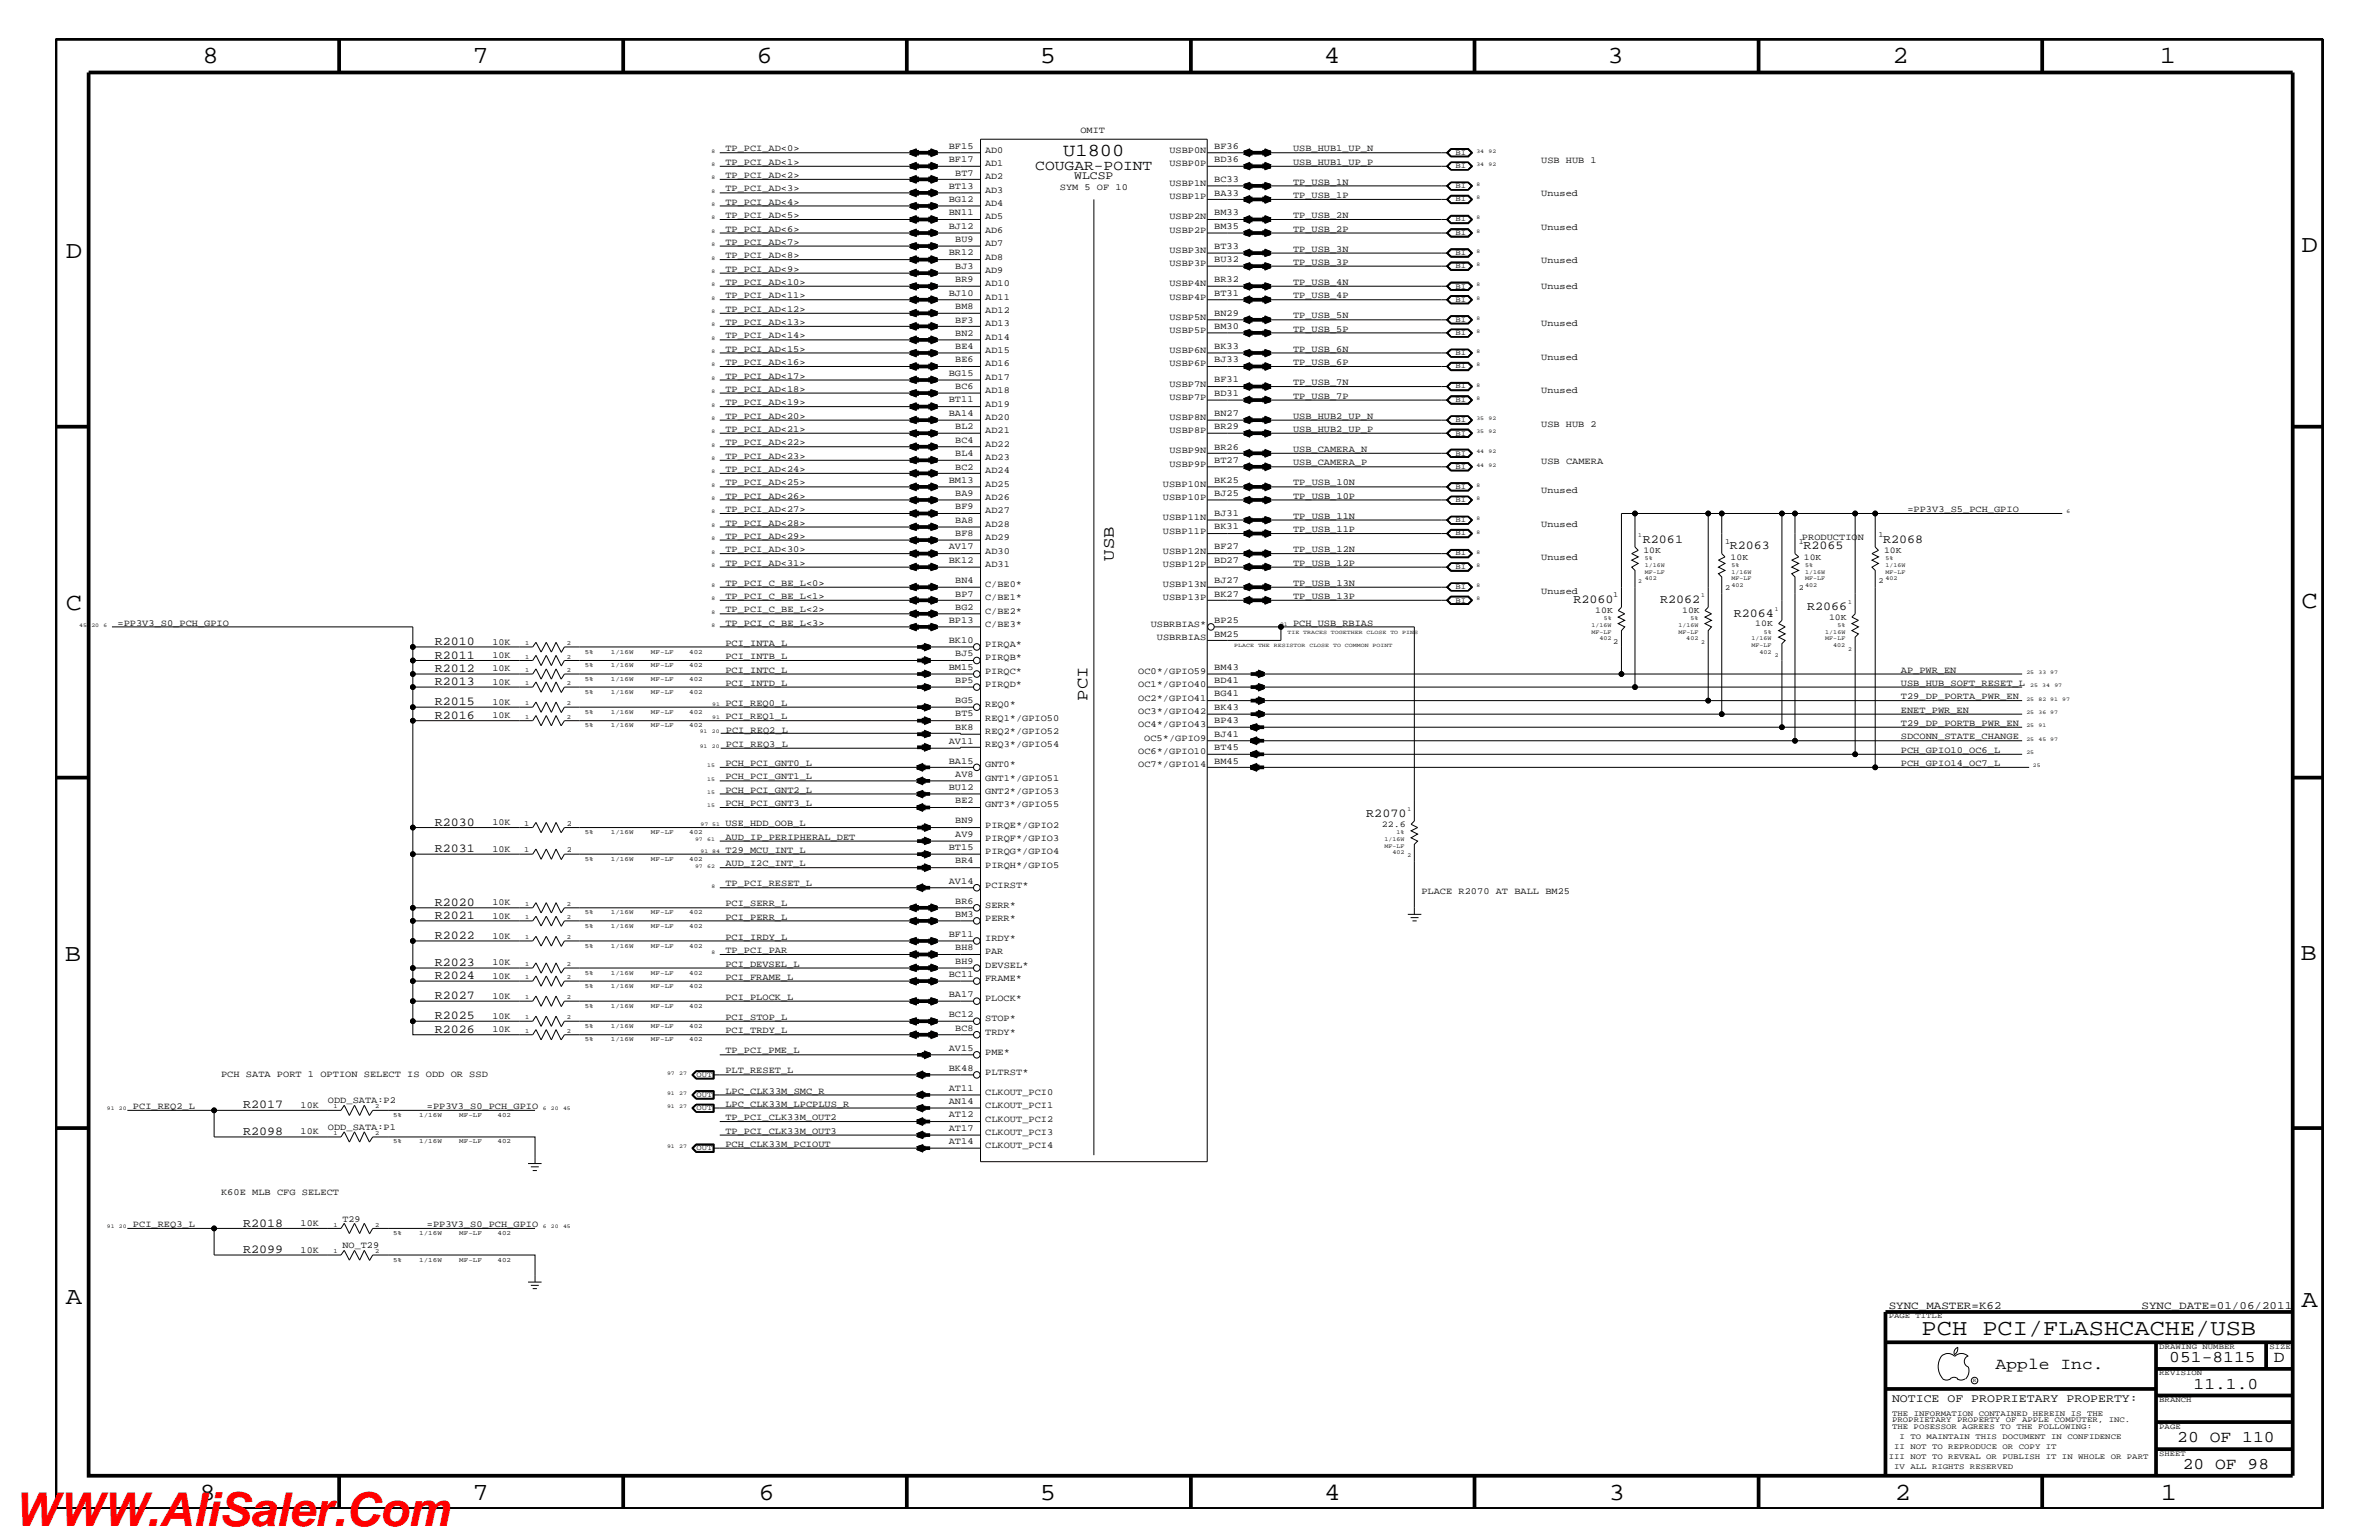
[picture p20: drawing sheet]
<svg xmlns="http://www.w3.org/2000/svg" width="432mm" height="279mm" viewBox="0 0 432 279" stroke-linecap="round" stroke-linejoin="round" font-family="sans-serif">
<defs><g id="words">
<text font-size="8.5" fill="#f00" x="2.5" y="276.8">WWW.AliSaler.Com</text>
<g font-size="4.5">
<text x="36.7" y="11.5">8</text>
<text x="85.8" y="11.5">7</text>
<text x="137.3" y="11.5">6</text>
<text x="188.7" y="11.5">5</text>
<text x="240.3" y="11.5">4</text>
<text x="291.8" y="11.5">3</text>
<text x="343.5" y="11.5">2</text>
<text x="392" y="11.5">1</text>
<text x="11.9" y="46.8">D</text>
<text x="417.8" y="45.7">D</text>
<text x="11.9" y="110.6">C</text>
<text x="417.7" y="110.3">C</text>
<text x="11.8" y="174.3">B</text>
<text x="417.6" y="174.2">B</text>
<text x="11.9" y="236.7">A</text>
<text x="417.7" y="237.1">A</text>
<text x="36.2" y="272.1">8</text>
<text x="85.8" y="272.1">7</text>
<text x="137.7" y="272.1">6</text>
<text x="188.7" y="272.1">5</text>
<text x="240.4" y="272.1">4</text>
<text x="292" y="272.1">3</text>
<text x="343.9" y="272.1">2</text>
<text x="392.2" y="272.1">1</text>
</g>
<text font-size="4.1" x="348.8" y="242.3">PCH PCI/FLASHCACHE/USB</text>
<text font-size="3.3" x="193" y="28.3">U1800</text>
<g font-size="3">
<text x="202.2" y="101.8" transform="rotate(-90 202.2 101.8)">USB</text>
<text x="197.4" y="127.2" transform="rotate(-90 197.4 127.2)">PCI</text>
<text x="362.2" y="248.4">Apple Inc.</text>
<text x="393.7" y="247.1">051-8115</text>
<text x="398.1" y="252">11.1.0</text>
<text x="412.7" y="247.1">D</text>
<text x="395.2" y="261.6">20 OF 110</text>
<text x="396.2" y="266.6">20 OF 98</text>
</g>
<text font-size="2.6" x="187.9" y="30.8">COUGAR-POINT</text>
<g font-size="2.2">
<text x="298.2" y="98.5">R2061</text>
<text x="313.9" y="99.7">R2063</text>
<text x="327.3" y="99.7">R2065</text>
<text x="341.8" y="98.5">R2068</text>
<text x="285.6" y="109.4">R2060</text>
<text x="301.3" y="109.4">R2062</text>
<text x="314.7" y="111.9">R2064</text>
<text x="328" y="110.6">R2066</text>
<text x="78.9" y="117">R2010</text>
<text x="78.9" y="119.5">R2011</text>
<text x="78.9" y="121.9">R2012</text>
<text x="78.9" y="124.3">R2013</text>
<text x="78.9" y="128">R2015</text>
<text x="78.9" y="130.4">R2016</text>
<text x="78.9" y="149.8">R2030</text>
<text x="248" y="148.2">R2070</text>
<text x="78.9" y="154.6">R2031</text>
<text x="78.9" y="164.4">R2020</text>
<text x="78.9" y="166.7">R2021</text>
<text x="78.9" y="170.4">R2022</text>
<text x="78.9" y="175.2">R2023</text>
<text x="78.9" y="177.7">R2024</text>
<text x="78.9" y="184.9">R2025</text>
<text x="78.9" y="181.3">R2027</text>
<text x="78.9" y="187.4">R2026</text>
<text x="44.1" y="201">R2017</text>
<text x="44.1" y="205.9">R2098</text>
<text x="44.1" y="222.5">R2018</text>
<text x="44.1" y="227.4">R2099</text>
</g>
<g font-size="2.1">
<text x="195" y="32.5">WLCSP</text>
<text x="343.4" y="254.4">NOTICE OF PROPRIETARY PROPERTY:</text>
</g>
<g font-size="2">
<text x="342.8" y="237.4">SYNC_MASTER=K62</text>
<text x="388.7" y="237.4">SYNC_DATE=01/06/2011</text>
</g>
<g font-size="1.7">
<text x="131.7" y="27.5">TP_PCI_AD&lt;0&gt;</text>
<text x="131.7" y="29.9">TP_PCI_AD&lt;1&gt;</text>
<text x="172.2" y="29.4">BF17</text>
<text x="172.2" y="27">BF15</text>
<text x="178.8" y="27.7">AD0</text>
<text x="196.1" y="24.1">OMIT</text>
<text x="212.3" y="27.7">USBP0N</text>
<text x="220.4" y="29.4">BD36</text>
<text x="220.4" y="27">BF36</text>
<text x="234.7" y="29.9">USB_HUB1_UP_P</text>
<text x="234.7" y="27.5">USB_HUB1_UP_N</text>
<text x="279.7" y="29.5">USB HUB 1</text>
<text x="131.7" y="34.7">TP_PCI_AD&lt;3&gt;</text>
<text x="131.7" y="32.3">TP_PCI_AD&lt;2&gt;</text>
<text x="172.2" y="34.2">BT13</text>
<text x="173.4" y="31.9">BT7</text>
<text x="178.8" y="30.2">AD1</text>
<text x="178.8" y="32.5">AD2</text>
<text x="178.8" y="35">AD3</text>
<text x="192.4" y="34.4">SYM 5 OF 10</text>
<text x="212.3" y="30.2">USBP0P</text>
<text x="212.3" y="33.7">USBP1N</text>
<text x="220.4" y="35.5">BA33</text>
<text x="220.4" y="33">BC33</text>
<text x="234.7" y="35.9">TP_USB_1P</text>
<text x="234.7" y="33.6">TP_USB_1N</text>
<text x="279.7" y="35.6">Unused</text>
<text x="131.7" y="37.2">TP_PCI_AD&lt;4&gt;</text>
<text x="131.7" y="39.6">TP_PCI_AD&lt;5&gt;</text>
<text x="172.2" y="41.5">BJ12</text>
<text x="172.2" y="39.1">BN11</text>
<text x="172.2" y="36.7">BG12</text>
<text x="178.8" y="37.4">AD4</text>
<text x="178.8" y="39.8">AD5</text>
<text x="212.3" y="36.2">USBP1P</text>
<text x="212.3" y="39.8">USBP2N</text>
<text x="220.4" y="41.5">BM35</text>
<text x="220.4" y="39.1">BM33</text>
<text x="234.7" y="39.6">TP_USB_2N</text>
<text x="279.7" y="41.7">Unused</text>
<text x="131.7" y="46.8">TP_PCI_AD&lt;8&gt;</text>
<text x="131.7" y="42">TP_PCI_AD&lt;6&gt;</text>
<text x="131.7" y="44.4">TP_PCI_AD&lt;7&gt;</text>
<text x="172.2" y="46.3">BR12</text>
<text x="173.4" y="44">BU9</text>
<text x="178.8" y="42.3">AD6</text>
<text x="178.8" y="44.6">AD7</text>
<text x="178.8" y="47.1">AD8</text>
<text x="212.3" y="42.3">USBP2P</text>
<text x="212.3" y="45.9">USBP3N</text>
<text x="220.4" y="47.6">BU32</text>
<text x="220.4" y="45.2">BT33</text>
<text x="234.7" y="45.7">TP_USB_3N</text>
<text x="234.7" y="42">TP_USB_2P</text>
<text x="279.7" y="47.7">Unused</text>
<text x="131.7" y="51.7">TP_PCI_AD&lt;10&gt;</text>
<text x="131.7" y="49.3">TP_PCI_AD&lt;9&gt;</text>
<text x="172.2" y="53.6">BJ10</text>
<text x="173.4" y="48.8">BJ3</text>
<text x="173.4" y="51.3">BR9</text>
<text x="178.8" y="49.6">AD9</text>
<text x="178.8" y="51.9">AD10</text>
<text x="212.3" y="48.3">USBP3P</text>
<text x="212.3" y="51.9">USBP4N</text>
<text x="220.4" y="53.6">BT31</text>
<text x="220.4" y="51.3">BR32</text>
<text x="234.7" y="48">TP_USB_3P</text>
<text x="234.7" y="51.7">TP_USB_4N</text>
<text x="279.7" y="52.5">Unused</text>
<text x="131.7" y="54.1">TP_PCI_AD&lt;11&gt;</text>
<text x="131.7" y="56.6">TP_PCI_AD&lt;12&gt;</text>
<text x="131.7" y="59">TP_PCI_AD&lt;13&gt;</text>
<text x="173.4" y="58.5">BF3</text>
<text x="173.4" y="56.1">BM8</text>
<text x="178.8" y="56.8">AD12</text>
<text x="178.8" y="54.4">AD11</text>
<text x="178.8" y="59.2">AD13</text>
<text x="212.3" y="54.4">USBP4P</text>
<text x="212.3" y="58">USBP5N</text>
<text x="220.4" y="59.7">BM30</text>
<text x="220.4" y="57.3">BN29</text>
<text x="234.7" y="57.8">TP_USB_5N</text>
<text x="234.7" y="54.1">TP_USB_4P</text>
<text x="279.7" y="59.2">Unused</text>
<text x="131.7" y="63.9">TP_PCI_AD&lt;15&gt;</text>
<text x="131.7" y="61.4">TP_PCI_AD&lt;14&gt;</text>
<text x="173.4" y="65.7">BE6</text>
<text x="173.4" y="63.4">BE4</text>
<text x="173.4" y="60.9">BN2</text>
<text x="178.8" y="61.7">AD14</text>
<text x="178.8" y="64">AD15</text>
<text x="212.3" y="60.4">USBP5P</text>
<text x="212.3" y="64">USBP6N</text>
<text x="220.4" y="65.7">BJ33</text>
<text x="220.4" y="63.4">BK33</text>
<text x="234.7" y="60.2">TP_USB_5P</text>
<text x="234.7" y="63.9">TP_USB_6N</text>
<text x="279.7" y="65.3">Unused</text>
<text x="131.7" y="68.7">TP_PCI_AD&lt;17&gt;</text>
<text x="131.7" y="71.1">TP_PCI_AD&lt;18&gt;</text>
<text x="131.7" y="66.2">TP_PCI_AD&lt;16&gt;</text>
<text x="172.2" y="68.2">BG15</text>
<text x="173.4" y="70.6">BC6</text>
<text x="178.8" y="68.9">AD17</text>
<text x="178.8" y="66.5">AD16</text>
<text x="178.8" y="71.3">AD18</text>
<text x="212.3" y="66.5">USBP6P</text>
<text x="212.3" y="70.1">USBP7N</text>
<text x="220.4" y="71.8">BD31</text>
<text x="220.4" y="69.4">BF31</text>
<text x="234.7" y="66.2">TP_USB_6P</text>
<text x="234.7" y="69.9">TP_USB_7N</text>
<text x="279.7" y="71.3">Unused</text>
<text x="131.7" y="76">TP_PCI_AD&lt;20&gt;</text>
<text x="131.7" y="73.5">TP_PCI_AD&lt;19&gt;</text>
<text x="172.2" y="75.5">BA14</text>
<text x="172.2" y="73">BT11</text>
<text x="173.4" y="77.9">BL2</text>
<text x="178.8" y="73.8">AD19</text>
<text x="178.8" y="76.2">AD20</text>
<text x="212.3" y="72.6">USBP7P</text>
<text x="212.3" y="76.2">USBP8N</text>
<text x="220.4" y="77.9">BR29</text>
<text x="220.4" y="75.5">BN27</text>
<text x="234.7" y="76">USB_HUB2_UP_N</text>
<text x="234.7" y="72.3">TP_USB_7P</text>
<text x="279.7" y="77.4">USB HUB 2</text>
<text x="131.7" y="78.3">TP_PCI_AD&lt;21&gt;</text>
<text x="131.7" y="83.3">TP_PCI_AD&lt;23&gt;</text>
<text x="131.7" y="80.8">TP_PCI_AD&lt;22&gt;</text>
<text x="173.4" y="82.7">BL4</text>
<text x="173.4" y="80.3">BC4</text>
<text x="178.8" y="81.1">AD22</text>
<text x="178.8" y="78.6">AD21</text>
<text x="178.8" y="83.5">AD23</text>
<text x="212.3" y="78.6">USBP8P</text>
<text x="212.3" y="82.2">USBP9N</text>
<text x="220.4" y="83.9">BT27</text>
<text x="220.4" y="81.6">BR26</text>
<text x="234.7" y="78.3">USB_HUB2_UP_P</text>
<text x="234.7" y="82">USB_CAMERA_N</text>
<text x="131.7" y="88.1">TP_PCI_AD&lt;25&gt;</text>
<text x="131.7" y="85.6">TP_PCI_AD&lt;24&gt;</text>
<text x="172.2" y="87.6">BM13</text>
<text x="173.4" y="85.2">BC2</text>
<text x="178.8" y="85.9">AD24</text>
<text x="178.8" y="88.3">AD25</text>
<text x="211.1" y="88.3">USBP10N</text>
<text x="212.3" y="84.7">USBP9P</text>
<text x="220.4" y="87.6">BK25</text>
<text x="234.7" y="88.1">TP_USB_10N</text>
<text x="234.7" y="84.4">USB_CAMERA_P</text>
<text x="279.7" y="84.1">USB CAMERA</text>
<text x="279.7" y="89.5">Unused</text>
<text x="131.7" y="92.9">TP_PCI_AD&lt;27&gt;</text>
<text x="131.7" y="95.4">TP_PCI_AD&lt;28&gt;</text>
<text x="131.7" y="90.5">TP_PCI_AD&lt;26&gt;</text>
<text x="173.4" y="94.9">BA8</text>
<text x="173.4" y="92.4">BF9</text>
<text x="173.4" y="90">BA9</text>
<text x="178.8" y="93.2">AD27</text>
<text x="178.8" y="90.7">AD26</text>
<text x="178.8" y="95.6">AD28</text>
<text x="211.1" y="90.7">USBP10P</text>
<text x="211.1" y="94.3">USBP11N</text>
<text x="220.4" y="93.7">BJ31</text>
<text x="220.4" y="90">BJ25</text>
<text x="234.7" y="90.5">TP_USB_10P</text>
<text x="234.7" y="94.2">TP_USB_11N</text>
<text x="279.7" y="95.6">Unused</text>
<text x="346.2" y="92.9">=PP3V3_S5_PCH_GPIO</text>
<text x="131.7" y="97.7">TP_PCI_AD&lt;29&gt;</text>
<text x="131.7" y="100.2">TP_PCI_AD&lt;30&gt;</text>
<text x="172.2" y="99.7">AV17</text>
<text x="173.4" y="97.3">BF8</text>
<text x="178.8" y="98">AD29</text>
<text x="178.8" y="100.4">AD30</text>
<text x="211.1" y="96.8">USBP11P</text>
<text x="211.1" y="100.4">USBP12N</text>
<text x="220.4" y="99.7">BF27</text>
<text x="220.4" y="96">BK31</text>
<text x="234.7" y="96.5">TP_USB_11P</text>
<text x="234.7" y="100.2">TP_USB_12N</text>
<text x="279.7" y="101.6">Unused</text>
<text x="327.1" y="98">PRODUCTION</text>
<text x="131.7" y="106.3">TP_PCI_C_BE_L&lt;0&gt;</text>
<text x="131.7" y="102.6">TP_PCI_AD&lt;31&gt;</text>
<text x="172.2" y="102.1">BK12</text>
<text x="173.4" y="105.8">BN4</text>
<text x="178.8" y="106.5">C/BE0*</text>
<text x="178.8" y="102.9">AD31</text>
<text x="211.1" y="102.9">USBP12P</text>
<text x="211.1" y="106.5">USBP13N</text>
<text x="220.4" y="105.8">BJ27</text>
<text x="220.4" y="102.1">BD27</text>
<text x="234.7" y="102.6">TP_USB_12P</text>
<text x="234.7" y="106.3">TP_USB_13N</text>
<text x="279.7" y="107.7">Unused</text>
<text x="21.3" y="113.6">=PP3V3_S0_PCH_GPIO</text>
<text x="131.7" y="108.7">TP_PCI_C_BE_L&lt;1&gt;</text>
<text x="131.7" y="111.1">TP_PCI_C_BE_L&lt;2&gt;</text>
<text x="131.7" y="113.6">TP_PCI_C_BE_L&lt;3&gt;</text>
<text x="172.2" y="113.1">BP13</text>
<text x="173.4" y="110.6">BG2</text>
<text x="173.4" y="108.2">BP7</text>
<text x="178.8" y="111.4">C/BE2*</text>
<text x="178.8" y="108.9">C/BE1*</text>
<text x="178.8" y="113.7">C/BE3*</text>
<text x="208.9" y="113.7">USBRBIAS*</text>
<text x="211.1" y="108.9">USBP13P</text>
<text x="220.4" y="113.1">BP25</text>
<text x="220.4" y="108.2">BK27</text>
<text x="234.7" y="108.7">TP_USB_13P</text>
<text x="234.7" y="113.6">PCH_USB_RBIAS</text>
<text x="89.4" y="117">10K</text>
<text x="89.4" y="119.3">10K</text>
<text x="131.7" y="119.6">PCI_INTB_L</text>
<text x="131.7" y="117.2">PCI_INTA_L</text>
<text x="172.2" y="116.7">BK10</text>
<text x="173.4" y="119.1">BJ5</text>
<text x="178.8" y="117.4">PIRQA*</text>
<text x="178.8" y="119.8">PIRQB*</text>
<text x="210" y="116.2">USBRBIAS</text>
<text x="220.4" y="115.5">BM25</text>
<text x="89.4" y="121.8">10K</text>
<text x="89.4" y="124.2">10K</text>
<text x="131.7" y="124.4">PCI_INTD_L</text>
<text x="131.7" y="122">PCI_INTC_L</text>
<text x="172.2" y="121.5">BM15</text>
<text x="173.4" y="124">BP5</text>
<text x="178.8" y="122.3">PIRQC*</text>
<text x="178.8" y="124.7">PIRQD*</text>
<text x="206.6" y="122.3">OC0*/GPIO59</text>
<text x="206.6" y="124.7">OC1*/GPIO40</text>
<text x="220.4" y="124">BD41</text>
<text x="220.4" y="121.5">BM43</text>
<text x="345" y="122">AP_PWR_EN</text>
<text x="345" y="124.4">USB_HUB_SOFT_RESET_L</text>
<text x="89.4" y="127.9">10K</text>
<text x="89.4" y="130.2">10K</text>
<text x="131.7" y="128">PCI_REQ0_L</text>
<text x="131.7" y="130.5">PCI_REQ1_L</text>
<text x="173.4" y="130">BT5</text>
<text x="173.4" y="127.6">BG5</text>
<text x="178.8" y="128.3">REQ0*</text>
<text x="178.8" y="130.8">REQ1*/GPIO50</text>
<text x="206.6" y="127.1">OC2*/GPIO41</text>
<text x="206.6" y="129.6">OC3*/GPIO42</text>
<text x="206.6" y="131.9">OC4*/GPIO43</text>
<text x="220.4" y="131.3">BP43</text>
<text x="220.4" y="128.8">BK43</text>
<text x="220.4" y="126.4">BG41</text>
<text x="345" y="126.9">T29_DP_PORTA_PWR_EN</text>
<text x="345" y="131.7">T29_DP_PORTB_PWR_EN</text>
<text x="345" y="129.3">ENET_PWR_EN</text>
<text x="131.7" y="135.6">PCI_REQ3_L</text>
<text x="131.7" y="133">PCI_REQ2_L</text>
<text x="172.2" y="134.9">AV11</text>
<text x="173.4" y="132.4">BK8</text>
<text x="178.8" y="135.6">REQ3*/GPIO54</text>
<text x="178.8" y="133.2">REQ2*/GPIO52</text>
<text x="206.6" y="136.8">OC6*/GPIO10</text>
<text x="207.7" y="134.4">OC5*/GPIO9</text>
<text x="220.4" y="136.1">BT45</text>
<text x="220.4" y="133.6">BJ41</text>
<text x="345" y="134.1">SDCONN_STATE_CHANGE</text>
<text x="345" y="136.6">PCH_GPIO10_OC6_L</text>
<text x="131.7" y="143.9">PCH_PCI_GNT2_L</text>
<text x="131.7" y="141.4">PCH_PCI_GNT1_L</text>
<text x="131.7" y="139">PCH_PCI_GNT0_L</text>
<text x="172.2" y="143.4">BU12</text>
<text x="172.2" y="138.5">BA15</text>
<text x="173.4" y="140.9">AV8</text>
<text x="178.8" y="141.7">GNT1*/GPIO51</text>
<text x="178.8" y="139.2">GNT0*</text>
<text x="206.6" y="139.2">OC7*/GPIO14</text>
<text x="220.4" y="138.5">BM45</text>
<text x="345" y="139">PCH_GPIO14_OC7_L</text>
<text x="89.4" y="149.6">10K</text>
<text x="131.7" y="146.2">PCH_PCI_GNT3_L</text>
<text x="131.7" y="149.9">USE_HDD_OOB_L</text>
<text x="173.4" y="149.4">BN9</text>
<text x="173.4" y="145.7">BE2</text>
<text x="178.8" y="144">GNT2*/GPIO53</text>
<text x="178.8" y="146.5">GNT3*/GPIO55</text>
<text x="89.4" y="154.5">10K</text>
<text x="131.7" y="154.7">T29_MCU_INT_L</text>
<text x="131.7" y="152.3">AUD_IP_PERIPHERAL_DET</text>
<text x="172.2" y="154.3">BT15</text>
<text x="173.4" y="151.8">AV9</text>
<text x="178.8" y="150.1">PIRQE*/GPIO2</text>
<text x="178.8" y="155">PIRQG*/GPIO4</text>
<text x="178.8" y="152.6">PIRQF*/GPIO3</text>
<text x="131.7" y="157.2">AUD_I2C_INT_L</text>
<text x="131.7" y="160.8">TP_PCI_RESET_L</text>
<text x="172.2" y="160.3">AV14</text>
<text x="173.4" y="156.7">BR4</text>
<text x="178.8" y="161.1">PCIRST*</text>
<text x="178.8" y="157.4">PIRQH*/GPIO5</text>
<text x="89.4" y="164.2">10K</text>
<text x="89.4" y="166.7">10K</text>
<text x="131.7" y="166.9">PCI_PERR_L</text>
<text x="131.7" y="164.5">PCI_SERR_L</text>
<text x="173.4" y="163.9">BR6</text>
<text x="173.4" y="166.4">BM3</text>
<text x="178.8" y="167.1">PERR*</text>
<text x="178.8" y="164.7">SERR*</text>
<text x="258" y="162.2">PLACE R2070 AT BALL BM25</text>
<text x="89.4" y="170.3">10K</text>
<text x="131.7" y="172.9">TP_PCI_PAR</text>
<text x="131.7" y="170.5">PCI_IRDY_L</text>
<text x="172.2" y="170">BF11</text>
<text x="173.4" y="172.4">BH8</text>
<text x="178.8" y="173.2">PAR</text>
<text x="178.8" y="170.7">IRDY*</text>
<text x="89.4" y="175.1">10K</text>
<text x="89.4" y="177.6">10K</text>
<text x="131.7" y="177.7">PCI_FRAME_L</text>
<text x="131.7" y="175.4">PCI_DEVSEL_L</text>
<text x="172.2" y="177.3">BC11</text>
<text x="173.4" y="174.9">BH9</text>
<text x="178.8" y="175.6">DEVSEL*</text>
<text x="178.8" y="178">FRAME*</text>
<text x="89.4" y="184.9">10K</text>
<text x="89.4" y="181.2">10K</text>
<text x="131.7" y="181.4">PCI_PLOCK_L</text>
<text x="131.7" y="185">PCI_STOP_L</text>
<text x="172.2" y="184.6">BC12</text>
<text x="172.2" y="181">BA17</text>
<text x="178.8" y="181.6">PLOCK*</text>
<text x="178.8" y="185.3">STOP*</text>
<text x="89.4" y="187.2">10K</text>
<text x="131.7" y="191.1">TP_PCI_PME_L</text>
<text x="131.7" y="187.5">PCI_TRDY_L</text>
<text x="172.2" y="190.6">AV15</text>
<text x="173.4" y="187">BC8</text>
<text x="178.8" y="187.7">TRDY*</text>
<text x="178.8" y="191.4">PME*</text>
<text x="40.1" y="195.4">PCH SATA PORT 1 OPTION SELECT IS ODD OR SSD</text>
<text x="131.7" y="194.8">PLT_RESET_L</text>
<text x="172.2" y="194.3">BK48</text>
<text x="172.2" y="197.9">AT11</text>
<text x="178.8" y="195">PLTRST*</text>
<text x="24.1" y="201.2">PCI_REQ2_L</text>
<text x="54.6" y="200.9">10K</text>
<text x="59.5" y="200.2">ODD_SATA:P2</text>
<text x="77.5" y="201.2">=PP3V3_S0_PCH_GPIO</text>
<text x="131.7" y="203.2">TP_PCI_CLK33M_OUT2</text>
<text x="131.7" y="200.9">LPC_CLK33M_LPCPLUS_R</text>
<text x="131.7" y="198.4">LPC_CLK33M_SMC_R</text>
<text x="172.2" y="202.7">AT12</text>
<text x="172.2" y="200.3">AN14</text>
<text x="178.8" y="198.7">CLKOUT_PCI0</text>
<text x="178.8" y="203.5">CLKOUT_PCI2</text>
<text x="178.8" y="201">CLKOUT_PCI1</text>
<text x="54.6" y="205.8">10K</text>
<text x="59.5" y="205.1">ODD_SATA:P1</text>
<text x="131.7" y="205.7">TP_PCI_CLK33M_OUT3</text>
<text x="131.7" y="208.1">PCH_CLK33M_PCIOUT</text>
<text x="172.2" y="207.6">AT14</text>
<text x="172.2" y="205.2">AT17</text>
<text x="178.8" y="205.9">CLKOUT_PCI3</text>
<text x="178.8" y="208.3">CLKOUT_PCI4</text>
<text x="40.1" y="216.9">K60E MLB CFG SELECT</text>
<text x="62.1" y="221.7">T29</text>
<text x="24.1" y="222.6">PCI_REQ3_L</text>
<text x="54.6" y="222.4">10K</text>
<text x="54.6" y="227.3">10K</text>
<text x="62.1" y="226.5">NO_T29</text>
<text x="77.5" y="222.6">=PP3V3_S0_PCH_GPIO</text>
</g>
<g font-size="1.6">
<text x="298.3" y="100.4">10K</text>
<text x="314.1" y="101.5">10K</text>
<text x="327.4" y="101.5">10K</text>
<text x="342" y="100.4">10K</text>
<text x="289.6" y="111.2">10K</text>
<text x="305.3" y="111.2">10K</text>
<text x="318.6" y="113.7">10K</text>
<text x="332" y="112.5">10K</text>
<text x="250.8" y="150.1">22.6</text>
</g>
<g font-size="1.4">
<text x="264.2" y="28.1">BI</text>
<text x="264.2" y="30.5">BI</text>
<text x="264.2" y="34.1">BI</text>
<text x="264.2" y="36.5">BI</text>
<text x="264.2" y="40.2">BI</text>
<text x="264.2" y="42.6">BI</text>
<text x="264.2" y="46.3">BI</text>
<text x="264.2" y="52.4">BI</text>
<text x="264.2" y="48.7">BI</text>
<text x="264.2" y="58.4">BI</text>
<text x="264.2" y="54.7">BI</text>
<text x="264.2" y="60.8">BI</text>
<text x="264.2" y="64.5">BI</text>
<text x="264.2" y="66.8">BI</text>
<text x="264.2" y="70.5">BI</text>
<text x="264.2" y="76.6">BI</text>
<text x="264.2" y="72.9">BI</text>
<text x="264.2" y="79">BI</text>
<text x="264.2" y="82.7">BI</text>
<text x="264.2" y="88.7">BI</text>
<text x="264.2" y="85">BI</text>
<text x="264.2" y="91.1">BI</text>
<text x="264.2" y="94.8">BI</text>
<text x="264.2" y="100.8">BI</text>
<text x="264.2" y="97.1">BI</text>
<text x="313.1" y="98.7">1</text>
<text x="326.5" y="98.7">1</text>
<text x="341" y="97.4">1</text>
<text x="264.2" y="103.2">BI</text>
<text x="264.2" y="106.9">BI</text>
<text x="313.1" y="107.1">2</text>
<text x="326.5" y="107.1">2</text>
<text x="341" y="105.9">2</text>
<text x="264.2" y="109.3">BI</text>
<text x="292.8" y="108.3">1</text>
<text x="292.8" y="116.8">2</text>
<text x="95.2" y="149.8">1</text>
<text x="102.9" y="149.8">2</text>
<text x="95.2" y="154.6">1</text>
<text x="102.9" y="154.6">2</text>
<text x="126.4" y="195.4">OUT</text>
<text x="126.4" y="201.5">OUT</text>
<text x="126.4" y="199">OUT</text>
<text x="126.4" y="208.7">OUT</text>
<text x="342.8" y="239.2">PAGE TITLE</text>
<text x="391.9" y="244.7">DRAWING NUMBER</text>
<text x="411.9" y="244.7">SIZE</text>
<text x="391.9" y="249.5">REVISION</text>
<text x="343.4" y="256.8">THE INFORMATION CONTAINED HEREIN IS THE</text>
<text x="391.9" y="254.4">BRANCH</text>
<text x="343.4" y="259.3">THE POSESSOR AGREES TO THE FOLLOWING:</text>
<text x="343.4" y="258">PROPRIETARY PROPERTY OF APPLE COMPUTER, INC.</text>
<text x="343.8" y="262.9">II NOT TO REPRODUCE OR COPY IT</text>
<text x="344.8" y="261.1">I TO MAINTAIN THIS DOCUMENT IN CONFIDENCE</text>
<text x="391.9" y="259.3">PAGE</text>
<text x="342.8" y="264.7">III NOT TO REVEAL OR PUBLISH IT IN WHOLE OR PART</text>
<text x="343.8" y="266.6">IV ALL RIGHTS RESERVED</text>
<text x="391.9" y="264.1">SHEET</text>
</g>
<g font-size="1.2">
<text x="95.3" y="117">1</text>
<text x="95.3" y="119.5">1</text>
<text x="102.9" y="117">2</text>
<text x="102.9" y="119.5">2</text>
<text x="106.1" y="118.6">5%</text>
<text x="110.9" y="118.6">1/16W</text>
<text x="118.2" y="118.6">MF-LF</text>
<text x="125.1" y="118.6">402</text>
<text x="95.3" y="121.9">1</text>
<text x="95.3" y="124.3">1</text>
<text x="102.9" y="121.9">2</text>
<text x="102.9" y="124.3">2</text>
<text x="106.1" y="121">5%</text>
<text x="106.1" y="123.5">5%</text>
<text x="106.1" y="125.9">5%</text>
<text x="110.9" y="121">1/16W</text>
<text x="110.9" y="123.5">1/16W</text>
<text x="110.9" y="125.9">1/16W</text>
<text x="118.2" y="121">MF-LF</text>
<text x="118.2" y="123.5">MF-LF</text>
<text x="118.2" y="125.9">MF-LF</text>
<text x="125.1" y="121">402</text>
<text x="125.1" y="123.5">402</text>
<text x="125.1" y="125.9">402</text>
<text x="95.3" y="128">1</text>
<text x="95.3" y="130.4">1</text>
<text x="102.9" y="128">2</text>
<text x="102.9" y="130.4">2</text>
<text x="106.1" y="129.6">5%</text>
<text x="106.1" y="131.9">5%</text>
<text x="110.9" y="131.9">1/16W</text>
<text x="110.9" y="129.6">1/16W</text>
<text x="118.2" y="129.6">MF-LF</text>
<text x="118.2" y="131.9">MF-LF</text>
<text x="125.1" y="129.6">402</text>
<text x="125.1" y="131.9">402</text>
<text x="106.1" y="151.3">5%</text>
<text x="110.9" y="151.3">1/16W</text>
<text x="118.2" y="151.3">MF-LF</text>
<text x="125.1" y="151.3">402</text>
<text x="106.1" y="156.2">5%</text>
<text x="110.9" y="156.2">1/16W</text>
<text x="118.2" y="156.2">MF-LF</text>
<text x="125.1" y="156.2">402</text>
<text x="95.3" y="164.4">1</text>
<text x="95.3" y="166.7">1</text>
<text x="102.9" y="164.4">2</text>
<text x="102.9" y="166.7">2</text>
<text x="106.1" y="165.9">5%</text>
<text x="110.9" y="165.9">1/16W</text>
<text x="118.2" y="165.9">MF-LF</text>
<text x="125.1" y="165.9">402</text>
<text x="95.3" y="170.4">1</text>
<text x="102.9" y="170.4">2</text>
<text x="106.1" y="168.3">5%</text>
<text x="106.1" y="172">5%</text>
<text x="110.9" y="168.3">1/16W</text>
<text x="110.9" y="172">1/16W</text>
<text x="118.2" y="172">MF-LF</text>
<text x="118.2" y="168.3">MF-LF</text>
<text x="125.1" y="168.3">402</text>
<text x="125.1" y="172">402</text>
<text x="95.3" y="175.2">1</text>
<text x="95.3" y="177.7">1</text>
<text x="102.9" y="175.2">2</text>
<text x="102.9" y="177.7">2</text>
<text x="106.1" y="176.8">5%</text>
<text x="106.1" y="179.3">5%</text>
<text x="110.9" y="176.8">1/16W</text>
<text x="110.9" y="179.3">1/16W</text>
<text x="118.2" y="176.8">MF-LF</text>
<text x="118.2" y="179.3">MF-LF</text>
<text x="125.1" y="176.8">402</text>
<text x="125.1" y="179.3">402</text>
<text x="95.3" y="184.9">1</text>
<text x="95.3" y="181.3">1</text>
<text x="102.9" y="184.9">2</text>
<text x="102.9" y="181.3">2</text>
<text x="106.1" y="182.9">5%</text>
<text x="110.9" y="182.9">1/16W</text>
<text x="118.2" y="182.9">MF-LF</text>
<text x="125.1" y="182.9">402</text>
<text x="95.3" y="187.4">1</text>
<text x="102.9" y="187.4">2</text>
<text x="106.1" y="188.9">5%</text>
<text x="106.1" y="186.5">5%</text>
<text x="110.9" y="188.9">1/16W</text>
<text x="110.9" y="186.5">1/16W</text>
<text x="118.2" y="188.9">MF-LF</text>
<text x="118.2" y="186.5">MF-LF</text>
<text x="125.1" y="188.9">402</text>
<text x="125.1" y="186.5">402</text>
<text x="60.5" y="201">1</text>
<text x="68.1" y="201">2</text>
<text x="71.3" y="202.6">5%</text>
<text x="76.1" y="202.6">1/16W</text>
<text x="83.4" y="202.6">MF-LF</text>
<text x="90.3" y="202.6">402</text>
<text x="60.5" y="205.9">1</text>
<text x="68.1" y="205.9">2</text>
<text x="71.3" y="207.5">5%</text>
<text x="76.1" y="207.5">1/16W</text>
<text x="83.4" y="207.5">MF-LF</text>
<text x="90.3" y="207.5">402</text>
<text x="60.5" y="222.5">1</text>
<text x="60.5" y="227.4">1</text>
<text x="68.1" y="222.5">2</text>
<text x="68.1" y="227.4">2</text>
<text x="71.3" y="224.1">5%</text>
<text x="76.1" y="224.1">1/16W</text>
<text x="83.4" y="224.1">MF-LF</text>
<text x="90.3" y="224.1">402</text>
<text x="71.3" y="229">5%</text>
<text x="76.1" y="229">1/16W</text>
<text x="83.4" y="229">MF-LF</text>
<text x="90.3" y="229">402</text>
</g>
<g font-size="1.1">
<text x="297.3" y="97.4">1</text>
<text x="298.5" y="101.6">5%</text>
<text x="342.2" y="101.6">5%</text>
<text x="297.3" y="105.9">2</text>
<text x="298.5" y="105.3">402</text>
<text x="298.5" y="104.1">MF-LF</text>
<text x="298.5" y="102.9">1/16W</text>
<text x="314.3" y="106.5">402</text>
<text x="314.3" y="102.9">5%</text>
<text x="314.3" y="104.1">1/16W</text>
<text x="314.3" y="105.3">MF-LF</text>
<text x="327.7" y="104.1">1/16W</text>
<text x="327.7" y="102.9">5%</text>
<text x="327.7" y="106.5">402</text>
<text x="327.7" y="105.3">MF-LF</text>
<text x="342.2" y="102.9">1/16W</text>
<text x="342.2" y="105.3">402</text>
<text x="342.2" y="104.1">MF-LF</text>
<text x="288.9" y="113.7">1/16W</text>
<text x="291.1" y="112.6">5%</text>
<text x="304.6" y="113.7">1/16W</text>
<text x="306.8" y="112.6">5%</text>
<text x="308.8" y="108.3">1</text>
<text x="322.2" y="110.8">1</text>
<text x="333.5" y="113.7">5%</text>
<text x="335.4" y="109.5">1</text>
<text x="288.9" y="115">MF-LF</text>
<text x="290.3" y="116.2">402</text>
<text x="304.6" y="115">MF-LF</text>
<text x="306.1" y="116.2">402</text>
<text x="308.8" y="116.8">2</text>
<text x="317.9" y="116.2">1/16W</text>
<text x="317.9" y="117.4">MF-LF</text>
<text x="319.4" y="118.6">402</text>
<text x="320.1" y="115">5%</text>
<text x="322.2" y="119.2">2</text>
<text x="331.3" y="115">1/16W</text>
<text x="331.3" y="116.2">MF-LF</text>
<text x="332.7" y="117.4">402</text>
<text x="335.4" y="118.1">2</text>
<text x="255.4" y="147.1">1</text>
<text x="251.3" y="153.8">MF-LF</text>
<text x="251.3" y="152.6">1/16W</text>
<text x="252.7" y="155">402</text>
<text x="253.5" y="151.3">1%</text>
<text x="255.4" y="155.6">2</text>
</g>
<g font-size="1">
<text x="129.1" y="27.7">8</text>
<text x="268" y="27.7">34</text>
<text x="270.2" y="27.7">92</text>
<text x="129.1" y="35">8</text>
<text x="129.1" y="30.2">8</text>
<text x="129.1" y="32.5">8</text>
<text x="268" y="30.2">34</text>
<text x="268" y="33.7">8</text>
<text x="270.2" y="30.2">92</text>
<text x="129.1" y="37.4">8</text>
<text x="129.1" y="39.8">8</text>
<text x="268" y="36.2">8</text>
<text x="268" y="39.8">8</text>
<text x="129.1" y="47.1">8</text>
<text x="129.1" y="42.3">8</text>
<text x="129.1" y="44.6">8</text>
<text x="268" y="42.3">8</text>
<text x="268" y="45.9">8</text>
<text x="129.1" y="51.9">8</text>
<text x="129.1" y="49.6">8</text>
<text x="268" y="51.9">8</text>
<text x="268" y="48.3">8</text>
<text x="129.1" y="54.4">8</text>
<text x="129.1" y="56.8">8</text>
<text x="129.1" y="59.2">8</text>
<text x="268" y="58">8</text>
<text x="268" y="54.4">8</text>
<text x="129.1" y="64">8</text>
<text x="129.1" y="61.7">8</text>
<text x="268" y="60.4">8</text>
<text x="268" y="64">8</text>
<text x="129.1" y="68.9">8</text>
<text x="129.1" y="71.3">8</text>
<text x="129.1" y="66.5">8</text>
<text x="268" y="66.5">8</text>
<text x="268" y="70.1">8</text>
<text x="129.1" y="76.2">8</text>
<text x="129.1" y="73.8">8</text>
<text x="268" y="76.2">35</text>
<text x="268" y="72.6">8</text>
<text x="270.2" y="76.2">92</text>
<text x="129.1" y="78.6">8</text>
<text x="129.1" y="83.5">8</text>
<text x="129.1" y="81.1">8</text>
<text x="268" y="78.6">35</text>
<text x="268" y="82.2">44</text>
<text x="270.2" y="78.6">92</text>
<text x="270.2" y="82.2">92</text>
<text x="129.1" y="88.3">8</text>
<text x="129.1" y="85.9">8</text>
<text x="268" y="88.3">8</text>
<text x="268" y="84.7">44</text>
<text x="270.2" y="84.7">92</text>
<text x="129.1" y="93.2">8</text>
<text x="129.1" y="95.6">8</text>
<text x="129.1" y="90.7">8</text>
<text x="268" y="90.7">8</text>
<text x="268" y="94.3">8</text>
<text x="375.1" y="93.2">6</text>
<text x="129.1" y="98">8</text>
<text x="129.1" y="100.4">8</text>
<text x="268" y="100.4">8</text>
<text x="268" y="96.8">8</text>
<text x="129.1" y="106.5">8</text>
<text x="129.1" y="102.9">8</text>
<text x="268" y="102.9">8</text>
<text x="268" y="106.5">8</text>
<text x="14.4" y="113.7">45</text>
<text x="16.6" y="113.7">20</text>
<text x="18.8" y="113.7">6</text>
<text x="129.1" y="108.9">8</text>
<text x="129.1" y="111.4">8</text>
<text x="129.1" y="113.7">8</text>
<text x="232.3" y="113.6">91</text>
<text x="268" y="108.9">8</text>
<text x="224" y="117.4">PLACE</text>
<text x="228.3" y="117.4">THE</text>
<text x="231.2" y="117.4">RESISTOR</text>
<text x="233.7" y="115">TIE</text>
<text x="236.6" y="115">TRACES</text>
<text x="237.7" y="117.4">CLOSE</text>
<text x="241.6" y="115">TOGETHER</text>
<text x="242" y="117.4">TO</text>
<text x="244.1" y="117.4">COMMON</text>
<text x="248" y="115">CLOSE</text>
<text x="249.1" y="117.4">POINT</text>
<text x="252.4" y="115">TO</text>
<text x="254.5" y="115">PINS</text>
<text x="367.8" y="122.3">25</text>
<text x="368.5" y="124.7">25</text>
<text x="370" y="122.3">33 97</text>
<text x="370.7" y="124.7">34</text>
<text x="372.9" y="124.7">97</text>
<text x="129.3" y="128">91</text>
<text x="129.3" y="130.5">91</text>
<text x="367.8" y="127.1">25</text>
<text x="367.8" y="131.9">25</text>
<text x="367.8" y="129.6">25</text>
<text x="370" y="127.1">82 91</text>
<text x="370" y="131.9">91</text>
<text x="370" y="129.6">36 97</text>
<text x="374.3" y="127.1">97</text>
<text x="127" y="135.7">91</text>
<text x="127" y="133">91</text>
<text x="129.2" y="135.7">20</text>
<text x="129.2" y="133">20</text>
<text x="367.8" y="134.4">25</text>
<text x="367.8" y="136.8">25</text>
<text x="370" y="134.4">45 97</text>
<text x="128.4" y="141.7">15</text>
<text x="128.4" y="139.2">15</text>
<text x="369" y="139.2">25</text>
<text x="127.2" y="149.9">97 51</text>
<text x="128.4" y="146.5">15</text>
<text x="128.4" y="144">15</text>
<text x="126.2" y="152.6">97</text>
<text x="127.2" y="154.7">91 84</text>
<text x="128.4" y="152.6">61</text>
<text x="126.2" y="157.4">97</text>
<text x="128.4" y="157.4">62</text>
<text x="129.1" y="161.1">8</text>
<text x="129.1" y="173.2">8</text>
<text x="121.1" y="195">97</text>
<text x="123.3" y="195">27</text>
<text x="19.4" y="201.5">91</text>
<text x="21.6" y="201.5">20</text>
<text x="98.6" y="201.5">6</text>
<text x="100" y="201.5">20</text>
<text x="102.2" y="201.5">45</text>
<text x="121.1" y="201">91</text>
<text x="121.1" y="198.7">91</text>
<text x="123.3" y="201">27</text>
<text x="123.3" y="198.7">27</text>
<text x="121.1" y="208.3">91</text>
<text x="123.3" y="208.3">27</text>
<text x="19.4" y="222.9">91</text>
<text x="21.6" y="222.9">20</text>
<text x="98.6" y="222.9">6</text>
<text x="100" y="222.9">20</text>
<text x="102.2" y="222.9">45</text>
<text x="358.1" y="250.7">R</text>
</g>
</g></defs>
<g fill="none" stroke="#000" stroke-width=".18">
<path d="M130.6 27.7h47.4M130.6 30.2h47.4M130.6 39.8h47.4M130.6 37.4h47.4M130.6 35h47.4M130.6 32.5h47.4M178 25.3h41.1v185.5h-41.1zM198.5 36.2v173.4M219.1 27.7h43.7M219.1 30.2h43.7M219.1 36.2h43.7M219.1 33.7h43.7"/>
<path d="M219.1 39.8h43.7M262.7 27.7l.7-.7h3l.7 .7-.7 .7h-3zM262.7 36.2l.7-.7h3l.7 .7-.7 .7h-3zM262.7 39.8l.7-.7h3l.7 .7-.7 .7h-3zM262.8 27.7l.6-.6h3l.6 .6-.6 .6h-3zM262.8 36.2l.6-.6h3l.6 .6-.6 .6h-3zM262.8 39.8l.6-.6h3l.6 .6-.6 .6h-3zM263.3 27h3.2l.8 .7-.8 .8h-3.2l-.7-.8zM263.3 29.4h3.2l.8 .8-.8 .6h-3.2M263.3 35.4h3.2l.8 .8-.8 .7h-3.2l-.7-.7zM263.3 33h3.2l.8 .7-.8 .8h-3.2M263.3 39.1h3.2l.8 .7-.8 .8h-3.2l-.7-.8z"/>
<path d="M263.3 27h3.1l.8 .7-.8 .7h-3.1l-.7-.7zM263.3 29.4h3.1l.8 .8-.8 .6h-3.1M263.3 35.5h3.1l.8 .7-.8 .7h-3.1l-.7-.7zM263.3 33h3.1l.8 .7-.8 .8h-3.1M263.3 39.1h3.1l.8 .7-.8 .7h-3.1l-.7-.7zM263.3 29.4l-.7 .8 .7 .6M263.3 33l-.7 .7 .7 .8M263.4 29.5h3l.7 .7-.7 .6h-3M263.4 33.1h3l.7 .6-.7 .7h-3M263.4 29.5l-.7 .7 .7 .6M263.4 29.5l-.6 .7 .6 .6M263.4 33.1l-.7 .6 .7 .7"/>
<path d="M263.4 33.1l-.6 .6 .6 .7M263.4 29.5h3l.6 .7-.6 .6h-3M263.4 33.1h3l.6 .6-.6 .7h-3M130.6 42.3h47.4M130.6 51.9h47.4M130.6 54.4h47.4M130.6 59.2h47.4M130.6 56.8h47.4M130.6 47.1h47.4M130.6 49.6h47.4M130.6 44.6h47.4M219.1 42.3h43.7"/>
<path d="M219.1 45.9h43.7M219.1 51.9h43.7M219.1 48.3h43.7M219.1 58h43.7M219.1 54.4h43.7M262.6 42.3l.7-.8h3.2l.8 .8-.8 .7h-3.2zM262.6 45.9l.7-.7h3.2l.8 .7-.8 .8h-3.2zM262.6 51.9l.7-.6h3.1l.8 .6-.8 .8h-3.1zM262.6 48.3l.7-.7h3.1l.8 .7-.8 .8h-3.1zM262.6 54.4l.7-.7h3.1l.8 .7-.8 .7h-3.1zM262.7 45.9l.7-.7h3l.7 .7-.7 .6h-3zM262.7 51.9l.7-.6h3l.7 .6-.7 .7h-3z"/>
<path d="M262.7 48.3l.7-.6h3l.7 .6-.7 .7h-3zM262.7 54.4l.7-.7h3l.7 .7-.7 .7h-3zM262.8 45.9l.6-.6h3l.6 .6-.6 .6h-3zM262.8 51.9l.6-.6h3l.6 .6-.6 .6h-3zM262.8 48.3l.6-.6h3l.6 .6-.6 .6h-3zM262.8 54.4l.6-.6h3l.6 .6-.6 .6h-3zM263.3 51.2h3.2l.8 .7-.8 .8h-3.2l-.7-.8zM263.3 47.5h3.2l.8 .8-.8 .8h-3.2l-.7-.8zM263.3 57.3h3.2l.8 .7-.8 .8h-3.2l-.7-.8zM263.3 53.6h3.2l.8 .8-.8 .7h-3.2l-.7-.7zM263.3 59.7h3.2l.8 .7-.8 .8h-3.2M263.3 57.3h3.1l.8 .7-.8 .7h-3.1l-.7-.7z"/>
<path d="M263.3 59.7h3.1l.8 .7-.8 .8h-3.1M263.3 41.5h3.1l.8 .8-.8 .7h-3.1l-.7-.7zM263.3 45.2h3.1l.8 .7-.8 .7h-3.1l-.7-.7zM263.3 59.7l-.7 .7 .7 .8M263.4 41.6h3l.7 .7-.7 .6h-3l-.7-.6zM263.4 57.3h3l.7 .7-.7 .7h-3l-.7-.7zM263.4 59.8h3l.7 .6-.7 .7h-3M263.4 59.8l-.7 .6 .7 .7M263.4 59.8l-.6 .6 .6 .7M263.4 41.7h3l.6 .6-.6 .6h-3l-.6-.6zM263.4 57.4h3l.6 .6-.6 .6h-3l-.6-.6zM263.4 59.8h3l.6 .6-.6 .7h-3"/>
<path d="M130.6 64h47.4M130.6 66.5h47.4M130.6 76.2h47.4M130.6 78.6h47.4M130.6 73.8h47.4M130.6 71.3h47.4M130.6 68.9h47.4M130.6 61.7h47.4M219.1 60.4h43.7M219.1 64h43.7M219.1 66.5h43.7M219.1 76.2h43.7"/>
<path d="M219.1 78.6h43.7M219.1 70.1h43.7M219.1 72.6h43.7M262.6 76.2l.7-.7h3.2l.8 .7-.8 .8h-3.2zM262.6 72.6l.7-.8h3.2l.8 .8-.8 .7h-3.2zM262.7 78.6l.7-.6h3l.7 .6-.7 .7h-3zM262.7 72.6l.7-.7h3l.7 .7-.7 .6h-3zM262.8 78.6l.6-.6h3l.6 .6-.6 .6h-3zM262.8 70.1l.6-.6h3l.6 .6-.6 .6h-3zM262.8 72.6l.6-.6h3l.6 .6-.6 .6h-3zM263.3 63.4h3.2l.8 .6-.8 .8h-3.2M263.3 65.7h3.2l.8 .8-.8 .8h-3.2l-.7-.8z"/>
<path d="M263.3 77.8h3.2l.8 .8-.8 .8h-3.2l-.7-.8zM263.3 69.4h3.2l.8 .7-.8 .8h-3.2l-.7-.8zM263.3 63.4h3.1l.8 .6-.8 .8h-3.1M263.3 65.8h3.1l.8 .7-.8 .7h-3.1l-.7-.7zM263.3 77.9h3.1l.8 .7-.8 .8h-3.1l-.7-.8zM263.3 69.5h3.1l.8 .6-.8 .7h-3.1l-.7-.7zM263.3 63.4l-.7 .6 .7 .8M263.3 75.5h3.1l.8 .7-.8 .7h-3.1l-.7-.7zM263.3 71.8h3.1l.8 .8-.8 .7h-3.1l-.7-.7zM263.4 63.4h3l.7 .6-.7 .7h-3M263.4 65.8h3l.7 .7-.7 .7h-3l-.7-.7zM263.4 75.6h3l.7 .6-.7 .6h-3"/>
<path d="M263.4 69.5h3l.7 .6-.7 .7h-3l-.7-.7zM263.4 63.4l-.7 .6 .7 .7M263.4 63.4l-.6 .6 .6 .7M263.4 75.6l-.7 .6 .7 .6M263.4 75.6l-.6 .6 .6 .6M263.4 63.4h3l.6 .6-.6 .7h-3M263.4 65.9h3l.6 .6-.6 .6h-3l-.6-.6zM263.4 75.6h3l.6 .6-.6 .6h-3M130.6 90.7h47.4M130.6 88.3h47.4M130.6 95.6h47.4M130.6 98h47.4"/>
<path d="M130.6 93.2h47.4M130.6 83.5h47.4M130.6 85.9h47.4M130.6 81.1h47.4M219.1 90.7h43.7M219.1 88.3h43.7M219.1 96.8h43.7M219.1 94.3h43.7M219.1 82.2h43.7M219.1 84.7h43.7M262.6 82.2l.7-.6h3.1l.8 .6-.8 .8h-3.1zM262.7 88.3l.7-.6h3l.7 .6-.7 .7h-3z"/>
<path d="M262.7 96.8l.7-.7h3l.7 .7-.7 .7h-3zM262.7 82.2l.7-.6h3l.7 .6-.7 .7h-3zM262.8 88.3l.6-.6h3l.6 .6-.6 .6h-3zM262.8 96.8l.6-.6h3l.6 .6-.6 .6h-3zM262.8 82.2l.6-.6h3l.6 .6-.6 .6h-3zM263.3 90h3.2l.8 .7-.8 .8h-3.2M263.3 87.6h3.2l.8 .7-.8 .8h-3.2l-.7-.8zM263.3 96h3.2l.8 .8-.8 .8h-3.2l-.7-.8zM263.3 93.7h3.2l.8 .6-.8 .8h-3.2M263.3 81.5h3.2l.8 .7-.8 .8h-3.2l-.7-.8zM263.3 83.9h3.2l.8 .8-.8 .8h-3.2l-.7-.8zM263.3 90h3.1l.8 .7-.8 .8h-3.1"/>
<path d="M263.3 87.7h3.1l.8 .6-.8 .7h-3.1l-.7-.7zM263.3 96.1h3.1l.8 .7-.8 .7h-3.1l-.7-.7zM263.3 93.7h3.1l.8 .6-.8 .8h-3.1M263.3 84h3.1l.8 .7-.8 .7h-3.1l-.7-.7zM263.3 90l-.7 .7 .7 .8M263.3 93.7l-.7 .6 .7 .8M263.4 90.1h3l.7 .6-.7 .7h-3M263.4 93.8h3l.7 .5-.7 .7h-3M263.4 84h3l.7 .7-.7 .7h-3l-.7-.7zM263.4 90.1l-.7 .6 .7 .7M263.4 90.1l-.6 .6 .6 .7M263.4 93.8l-.7 .5 .7 .7"/>
<path d="M263.4 93.8l-.6 .5 .6 .7M263.4 90.1h3l.6 .6-.6 .7h-3M263.4 93.8h3l.6 .5-.6 .7h-3M263.4 84.1h3l.6 .6-.6 .6h-3l-.6-.6zM296.8 93.2h-2.5v17l-.6 .6 1.2 .6-1.2 .6 1.2 .6-1.2 .5 1.2 .6-.6 .7v7.9h72.7M310 93.2h-13.2v6.1l.5 .6-1.1 .5 1.1 .6-1.1 .6 1.1 .6-1.1 .7 .6 .6v21.2h70.2M312.5 93.2h-2.5v17l-.5 .6 1.1 .6-1.1 .6 1.1 .6-1.1 .5 1.1 .6-.6 .7v12.7h57M323.4 93.2h-10.9v7.2l.6 .6-1.2 .6 1.2 .6-1.2 .7 1.2 .6-1.2 .6 .6 .6v24.9h54.5M325.8 93.2h-2.4v19.4l-.6 .5 1.2 .6-1.2 .7 1.2 .6-1.2 .6 1.2 .6-.6 .6v15.1h43.6M325.8 93.2v7.2l.7 .6-1.3 .6 1.3 .6-1.3 .7 1.3 .6-1.3 .6 .6 .6v29.7h41.2M325.8 93.2h10.9M340.4 93.2h-3.7v18.2l-.6 .6 1.2 .6-1.2 .5 1.2 .6-1.2 .7 1.2 .6-.6 .6v21.2h30.3"/>
<path d="M374.3 93.2h-33.9v6.1l.6 .6-1.2 .5 1.2 .6-1.2 .6 1.2 .6-1.2 .7 .6 .6v35.7h27.9M20.3 113.7h54.6v3.7M101.9 118.3l-1-1.8-.8 1.8-1-1.8-.9 1.8-.9-1.8-.6 .9h-21.8v2.4M130.6 100.4h47.4M130.6 102.9h47.4M130.6 106.5h47.4M130.6 108.9h47.4M130.6 113.7h47.4M130.6 111.4h47.4M176.7 117.4h-74.3l-.5 1M176.7 119.8h-74.3l-.5 1M219.1 100.4h43.7"/>
<path d="M219.1 102.9h43.7M219.1 106.5h43.7M219.1 108.9h43.7M220.4 113.7h36.3v35.3l-.6 .5 1.2 .6-1.2 .6 1.2 .6-1.2 .7 1.2 .6-.6 .6v12.7M232.5 113.7v2.5h-13.4M262.6 100.4l.7-.7h3.2l.8 .7-.8 .8h-3.2zM262.6 102.9l.7-.8h3.2l.8 .8-.8 .8h-3.2zM262.6 108.9l.7-.8h3.2l.8 .8-.8 .8h-3.2zM262.6 100.4l.7-.6h3.1l.8 .6-.8 .7h-3.1zM262.6 108.9l.7-.7h3.1l.8 .7-.8 .8h-3.1zM262.7 100.4l.7-.6h3l.7 .6-.7 .7h-3zM262.7 108.9l.7-.7h3l.7 .7-.7 .7h-3z"/>
<path d="M262.8 100.4l.6-.5h3l.6 .5-.6 .6h-3zM262.8 108.9l.6-.6h3l.6 .6-.6 .6h-3zM263.3 105.8h3.2l.8 .7-.8 .7h-3.2M263.3 105.8h3.1l.8 .7-.8 .7h-3.1M263.3 102.1h3.1l.8 .8-.8 .7h-3.1l-.7-.7zM263.3 105.8l-.7 .7 .7 .7M263.4 102.2h3l.7 .7-.7 .6h-3M263.4 105.9h3l.7 .6-.7 .6h-3M263.4 102.2l-.7 .7 .7 .6M263.4 102.2l-.6 .7 .6 .6M263.4 105.9l-.7 .6 .7 .6M263.4 105.9l-.6 .6 .6 .6"/>
<path d="M263.4 102.2h3l.6 .7-.6 .6h-3M263.4 105.9h3l.6 .6-.6 .6h-3M74.9 124.7h21.8l.6-1 .9 1.9 .9-1.9 1 1.9 .8-1.9 1 1.9M74.9 128.3h21.8l.6-.9 .9 1.8 .9-1.8 1 1.8 .8-1.8 1 1.8M74.9 122.3v8.5M101.9 120.8l-1-1.9-.8 1.9-1-1.9-.9 1.9-.9-1.9-.6 .9h-21.8v2.5h21.8l.6-.9 .9 1.8 .9-1.8 1 1.8 .8-1.8 1 1.8 .5-.9h74.3M130.6 139.2h46.1M130.8 133h43.5v.2h3.7M176.7 124.7h-74.3l-.5 1M176.7 128.3h-74.3l-.5 1M178 130.8h-75.6l-.5 .9-1-1.9-.8 1.9-1-1.9-.9 1.9-.9-1.9-.6 1h-21.8v19.3h21.8l.6-.9 .9 1.9 .9-1.9 1 1.9 .8-1.9 1 1.9 .5-1h75.6M178 135.6h-3.7v.1h-43.5"/>
<path d="M219.1 122.3h75.2M219.1 124.7h77.7M219.1 139.2h121.3M219.1 136.8h117.6M219.1 134.4h106.7M219.1 131.9h104.3M219.1 129.6h93.4M219.1 127.1h90.9M74.9 150.1v4.9M101.9 155.9l-1-1.9-.8 1.9-1-1.9-.9 1.9-.9-1.9-.6 1h-21.8v9.7h21.8l.6-.9 .9 1.8 .9-1.8 1 1.8 .8-1.8 1 1.8 .5-.9h74.3M130.6 157.4h47.4M130.6 152.6h47.4"/>
<path d="M130.6 146.5h47.4M130.6 144h47.4M130.6 141.7h47.4M178 155h-75.6l-.5 1M74.9 164.7v2.4M74.9 170.7v4.9M74.9 178v7.3M101.9 168l-1-1.8-.8 1.8-1-1.8-.9 1.8-.9-1.8-.6 .9h-21.8v3.6h21.8l.6-.8 .9 1.7 .9-1.7 1 1.7 .8-1.7 1 1.7M130.6 173.2h47.4M130.6 161.1h46.1M176.7 175.6h-74.3l-.5 1-1-1.9-.8 1.9-1-1.9-.9 1.9-.9-1.9-.6 .9h-21.8v2.4h21.8l.6-.9 .9 1.8 .9-1.8 1 1.8 .8-1.8 1 1.8M176.7 167.1h-74.3l-.5 1"/>
<path d="M176.7 170.7h-74.3l-.5 1M176.7 178h-74.3l-.5 1M255.5 165.9h2.5M256 166.5h1.5M256.4 167.1h.7M74.9 181.6h21.8l.6-.9 .9 1.9 .9-1.9 1 1.9 .8-1.9 1 1.9M101.9 186.2l-1-1.9-.8 1.9-1-1.9-.9 1.9-.9-1.9-.6 1h-21.8v2.4h21.8l.6-.9 .9 1.9 .9-1.9 1 1.9 .8-1.9 1 1.9 .5-1h74.3M125.6 198.7l.7-.8h3.3v1.5h-3.3zM126.3 194.3h3.3v1.5h-3.3l-.7-.8zM126.3 194.3h3.2v1.4h-3.2l-.7-.7zM126.3 197.9l-.7 .8 .7 .6h3.2v-1.4M126.4 199.3l-.7-.6 .7-.7h3.1v1.3"/>
<path d="M126.4 194.3l-.7 .7 .7 .7M129.5 195h47.2M129.5 198.7h48.5M129.5 194.4h-3.1l-.6 .6 .6 .6h3.1M129.5 198.1h-3.1l-.6 .6 .6 .5h3.1M129.5 194.3v1.4M130.6 191.4h46.1M176.7 185.3h-74.3l-.5 1M176.7 181.6h-74.3l-.5 1.1M23.1 201.5h38.8l.6-1 .9 1.9 .9-1.9 1 1.9 .8-1.9 1 1.9 .5-.9h29.5M38.9 201.5v4.8h23l.6-1 .9 1.9 .9-1.9 1 1.9 .8-1.9 1 1.9 .5-.9h29.5v4.8M95.8 211.1h2.5"/>
<path d="M96.4 211.7h1.4M96.7 212.4h.8M125.7 208.3l.7-.6h3.1v1.3h-3.1zM126.3 200.3h3.3v1.5h-3.3M126.3 207.5h3.3v1.6h-3.3l-.7-.8zM126.3 200.3l-.7 .7 .7 .8M126.4 200.4l-.6 .6 .6 .7M126.4 207.7l-.6 .6 .6 .6h3.1M126.4 200.4h3.1v1.3h-3.1M126.4 200.4l-.7 .6 .7 .7M129.5 201h48.5M129.5 208.3h48.5"/>
<path d="M129.5 200.3v1.5M129.5 209.1v-1.5h-3.2l-.7 .7 .7 .8M130.6 205.9h47.4M130.6 203.5h47.4M23.1 222.9h38.8l.6-1 .9 1.9 .9-1.9 1 1.9 .8-1.9 1 1.9M38.9 222.9v4.8h23l.6-.8 .9 1.7 .9-1.7 1 1.7 .8-1.7 1 1.7M67.1 228.7l.5-1h29.5v4.9M95.8 232.6h2.5M96.4 233.2h1.4M96.7 233.8h.8M97.1 222.9h-29.5l-.5 1M352.3 246.1a1.69 1.69 0 0 1 2.5 0 1.72 1.72 0 0 1 2.4 0"/>
<path d="M352.4 246a3.2 3.2 0 0 0 .4 4.3l.8 .1 .4-.2M354 250.2l.7-.3 .7 .3M355.2 250.2l.7 .2 .7-.2M355.3 244.4v.3a1.18 1.18 0 0 1-.6 1.1M355.4 244.4a.99 .99 0 0 0-.6 1.4M357.2 246a1.04 1.04 0 0 0-.7 1 1.04 1.04 0 0 0 .7 1M357.3 248l.1 .7a2.11 2.11 0 0 1-.6 1.5"/>
<circle cx="296.8" cy="93.2" r=".42"/>
<circle cx="310" cy="93.2" r=".42"/>
<circle cx="312.5" cy="93.2" r=".42"/>
<circle cx="323.4" cy="93.2" r=".42"/>
<circle cx="325.8" cy="93.2" r=".42"/>
<circle cx="336.7" cy="93.2" r=".42"/>
<circle cx="340.4" cy="93.2" r=".42"/>
<circle cx="74.9" cy="119.8" r=".42"/>
<circle cx="74.9" cy="117.4" r=".42"/>
<circle cx="177.3" cy="117.4" r=".59"/>
<circle cx="177.3" cy="119.8" r=".59"/>
<circle cx="219.8" cy="113.7" r=".59"/>
<circle cx="232.5" cy="113.7" r=".42"/>
<circle cx="74.9" cy="128.3" r=".42"/>
<circle cx="74.9" cy="122.3" r=".42"/>
<circle cx="74.9" cy="130.8" r=".42"/>
<circle cx="74.9" cy="124.7" r=".42"/>
<circle cx="177.3" cy="128.3" r=".59"/>
<circle cx="177.3" cy="124.7" r=".59"/>
<circle cx="177.3" cy="139.2" r=".59"/>
<circle cx="177.3" cy="122.3" r=".59"/>
<circle cx="294.3" cy="122.3" r=".42"/>
<circle cx="296.8" cy="124.7" r=".42"/>
<circle cx="310" cy="127.1" r=".42"/>
<circle cx="312.5" cy="129.6" r=".42"/>
<circle cx="323.4" cy="131.9" r=".42"/>
<circle cx="325.8" cy="134.4" r=".42"/>
<circle cx="336.7" cy="136.8" r=".42"/>
<circle cx="340.4" cy="139.2" r=".42"/>
<circle cx="74.9" cy="155" r=".42"/>
<circle cx="74.9" cy="150.1" r=".42"/>
<circle cx="74.9" cy="178" r=".42"/>
<circle cx="74.9" cy="170.7" r=".42"/>
<circle cx="74.9" cy="175.6" r=".42"/>
<circle cx="74.9" cy="164.7" r=".42"/>
<circle cx="74.9" cy="167.1" r=".42"/>
<circle cx="177.3" cy="167.1" r=".59"/>
<circle cx="177.3" cy="161.1" r=".59"/>
<circle cx="177.3" cy="175.6" r=".59"/>
<circle cx="177.3" cy="170.7" r=".59"/>
<circle cx="177.3" cy="178" r=".59"/>
<circle cx="177.3" cy="164.7" r=".59"/>
<circle cx="74.9" cy="181.6" r=".42"/>
<circle cx="74.9" cy="185.3" r=".42"/>
<circle cx="177.3" cy="185.3" r=".59"/>
<circle cx="177.3" cy="181.6" r=".59"/>
<circle cx="177.3" cy="191.4" r=".59"/>
<circle cx="177.3" cy="187.7" r=".59"/>
<circle cx="177.3" cy="195" r=".59"/>
<circle cx="38.9" cy="201.5" r=".42"/>
<circle cx="38.9" cy="222.9" r=".42"/>
<circle cx="358.4" cy="250.5" r=".59"/>
</g>
<g fill="none" stroke="#000" stroke-width=".68" stroke-linecap="butt">
<path d="M10.1 7.1h411.5v266.7h-411.5zM16.1 13.2h400v254.5h-400zM61.6 7.1v6.1M113.1 7.1v6.1M164.6 7.1v6.1M216.2 7.1v6.1M267.6 7.1v6.1M319.2 7.1v6.1M370.7 7.1v6.1M165.2 27.7l1.3-.5v1zM165.2 30.2l1.3-.5v.9zM165.2 32.5l1.3-.5v1z"/>
<path d="M165.2 35l1.3-.5v1zM165.2 37.4l1.3-.5v1zM165.2 39.8l1.3-.5v1zM165.2 30.2l1.3 .1M165.2 30.2l1.3 .3M165.2 32.5l1.3 .2M165.2 32.5l1.3 .3M165.2 32.5l1.3 .4M165.2 39.8l1.3 .2M165.2 39.8l1.3 .3M165.2 39.8l1.3 .4M165.2 35l1.3 .1"/>
<path d="M165.2 35l1.3 .2M165.2 35l1.3 .3M165.2 27.7l1.3 .1M165.2 27.7l1.3 .3M165.2 27.7l1.3 .4M165.2 37.4l1.3 .1M165.2 37.4l1.3 .2M165.2 37.4l1.3 .4M165.2 30.2h4.9M165.2 27.7h4.9M165.2 32.5h4.9M165.2 39.8h4.9"/>
<path d="M165.2 35h4.9M165.2 37.4h4.9M166.5 30l-1.3 .2M166.5 29.9l-1.3 .3M166.5 29.7l-1.3 .5M166.5 32.5h-1.3M166.5 32.3l-1.3 .2M166.5 32.2l-1.3 .3M166.5 39.7l-1.3 .1M166.5 39.6l-1.3 .2M166.5 39.5l-1.3 .3M166.5 34.8l-1.3 .2"/>
<path d="M166.5 34.7l-1.3 .3M166.5 27.5l-1.3 .2M166.5 27.4l-1.3 .3M166.5 37.3l-1.3 .1M166.5 37.2l-1.3 .2M166.5 37l-1.3 .4M168.8 27.2l1.3 .5-1.3 .5zM168.8 29.7l1.3 .5-1.3 .4zM168.8 32l1.3 .5-1.3 .5zM168.8 34.5l1.3 .5-1.3 .5zM168.8 36.9l1.3 .5-1.3 .5zM168.8 39.3l1.3 .5-1.3 .5z"/>
<path d="M168.8 30l1.3 .2M168.8 29.7l1.3 .5M168.8 29.9l1.3 .3M168.8 32.5h1.3M168.8 32.2l1.3 .3M168.8 32.3l1.3 .2M168.8 39.7l1.3 .1M168.8 39.5l1.3 .3M168.8 39.6l1.3 .2M168.8 34.8l1.3 .2M168.8 34.7l1.3 .3M168.8 27.5l1.3 .2"/>
<path d="M168.8 27.4l1.3 .3M168.8 37.3l1.3 .1M168.8 37l1.3 .4M168.8 37.2l1.3 .2M170.1 30.2l-1.3 .1M170.1 30.2l-1.3 .3M170.1 32.5l-1.3 .2M170.1 32.5l-1.3 .3M170.1 32.5l-1.3 .4M170.1 39.8l-1.3 .2M170.1 39.8l-1.3 .3M170.1 39.8l-1.3 .4"/>
<path d="M170.1 35l-1.3 .1M170.1 35l-1.3 .2M170.1 35l-1.3 .3M170.1 27.7l-1.3 .1M170.1 27.7l-1.3 .3M170.1 27.7l-1.3 .4M170.1 37.4l-1.3 .1M170.1 37.4l-1.3 .2M170.1 37.4l-1.3 .4M225.8 27.7l1.2 .1M225.8 27.7l1.2-.5v1zM225.8 30.2l1.2-.5v.9z"/>
<path d="M225.8 33.7l1.2-.4v.9zM225.8 36.2l1.2-.5v1zM225.8 39.8l1.2-.5v1zM225.8 27.7l1.2 .3M225.8 27.7l1.2 .4M225.8 30.2l1.2 .1M225.8 30.2l1.2 .3M225.8 33.7l1.2 .2M225.8 33.7l1.2 .3M225.8 33.7l1.2 .4M225.8 36.2l1.2 .2M225.8 36.2l1.2 .3"/>
<path d="M225.8 39.8l1.2 .2M225.8 39.8l1.2 .3M225.8 39.8l1.2 .4M225.8 30.2h4.8M225.8 27.7h4.8M225.8 39.8h4.8M225.8 33.7h4.8M225.8 36.2h4.8M227 27.5l-1.2 .2M227 27.4l-1.2 .3M227 30l-1.2 .2M227 29.9l-1.2 .3"/>
<path d="M227 29.7l-1.2 .5M227 33.6l-1.2 .1M227 33.4l-1.2 .3M227 36.1l-1.2 .1M227 35.9l-1.2 .3M227 35.8l-1.2 .4M227 39.7l-1.2 .1M227 39.6l-1.2 .2M227 39.5l-1.2 .3M229.4 27.5l1.2 .2M229.4 27.4l1.2 .3M229.4 30l1.2 .2"/>
<path d="M229.4 29.7l1.2 .5M229.4 29.9l1.2 .3M229.4 33.6l1.2 .1M229.4 33.4l1.2 .3M229.4 36.1l1.2 .1M229.4 35.8l1.2 .4M229.4 35.9l1.2 .3M229.4 39.7l1.2 .1M229.4 39.5l1.2 .3M229.4 39.6l1.2 .2M229.4 27.2l1.2 .5-1.2 .5zM229.4 29.7l1.2 .5-1.2 .4z"/>
<path d="M229.4 33.3l1.2 .4-1.2 .5zM229.4 35.7l1.2 .5-1.2 .5zM229.4 39.3l1.2 .5-1.2 .5zM230.6 27.7l-1.2 .1M230.6 27.7l-1.2 .3M230.6 27.7l-1.2 .4M230.6 30.2l-1.2 .1M230.6 30.2l-1.2 .3M230.6 33.7l-1.2 .2M230.6 33.7l-1.2 .3M230.6 33.7l-1.2 .4M230.6 36.2l-1.2 .2"/>
<path d="M230.6 36.2l-1.2 .3M230.6 39.8l-1.2 .2M230.6 39.8l-1.2 .3M230.6 39.8l-1.2 .4M165.2 42.3l1.3-.5v.9zM165.2 44.6l1.3-.4v1zM165.2 47.1l1.3-.5v1zM165.2 49.6l1.3-.5v.9zM165.2 51.9l1.3-.4v.9zM165.2 54.4l1.3-.5v1zM165.2 56.8l1.3-.5v1zM165.2 59.2l1.3-.5v1z"/>
<path d="M165.2 42.3l1.3 .1M165.2 42.3l1.3 .2M165.2 42.3l1.3 .3M165.2 51.9l1.3 .2M165.2 51.9l1.3 .3M165.2 51.9l1.3 .5M165.2 47.1l1.3 .1M165.2 47.1l1.3 .3M165.2 49.6h1.3M165.2 49.6l1.3 .1M165.2 49.6l1.3 .3M165.2 54.4l1.3 .1"/>
<path d="M165.2 54.4l1.3 .2M165.2 54.4l1.3 .3M165.2 56.8l1.3 .1M165.2 56.8l1.3 .2M165.2 56.8l1.3 .4M165.2 59.2l1.3 .2M165.2 59.2l1.3 .3M165.2 44.6l1.3 .2M165.2 44.6l1.3 .3M165.2 44.6l1.3 .5M165.2 42.3h4.9M165.2 51.9h4.9"/>
<path d="M165.2 47.1h4.9M165.2 49.6h4.9M165.2 54.4h4.9M165.2 56.8h4.9M165.2 59.2h4.9M165.2 44.6h4.9M166.5 42.1l-1.3 .2M166.5 42l-1.3 .3M166.5 41.9l-1.3 .4M166.5 51.8l-1.3 .1M166.5 51.7l-1.3 .2M166.5 51.6l-1.3 .3"/>
<path d="M166.5 47l-1.3 .1M166.5 46.8l-1.3 .3M166.5 49.4l-1.3 .2M166.5 49.3l-1.3 .3M166.5 49.1l-1.3 .5M166.5 54.2l-1.3 .2M166.5 54.1l-1.3 .3M166.5 54l-1.3 .4M166.5 56.7l-1.3 .1M166.5 56.6l-1.3 .2M166.5 56.4l-1.3 .4M166.5 59.1l-1.3 .1"/>
<path d="M166.5 59l-1.3 .2M166.5 58.9l-1.3 .3M166.5 44.6h-1.3M166.5 44.4l-1.3 .2M166.5 44.3l-1.3 .3M168.8 41.8l1.3 .5-1.3 .4zM168.8 44.2l1.3 .4-1.3 .6zM168.8 46.6l1.3 .5-1.3 .5zM168.8 49.1l1.3 .5-1.3 .4zM168.8 51.5l1.3 .4-1.3 .5zM168.8 53.9l1.3 .5-1.3 .5zM168.8 56.3l1.3 .5-1.3 .5z"/>
<path d="M168.8 58.7l1.3 .5-1.3 .5zM168.8 42.1l1.3 .2M168.8 41.9l1.3 .4M168.8 42l1.3 .3M168.8 51.8l1.3 .1M168.8 51.6l1.3 .3M168.8 51.7l1.3 .2M168.8 47l1.3 .1M168.8 46.8l1.3 .3M168.8 49.4l1.3 .2M168.8 49.1l1.3 .5M168.8 49.3l1.3 .3"/>
<path d="M168.8 54.2l1.3 .2M168.8 54l1.3 .4M168.8 54.1l1.3 .3M168.8 56.7l1.3 .1M168.8 56.4l1.3 .4M168.8 56.6l1.3 .2M168.8 59.1l1.3 .1M168.8 58.9l1.3 .3M168.8 59l1.3 .2M168.8 44.6h1.3M168.8 44.3l1.3 .3M168.8 44.4l1.3 .2"/>
<path d="M170.1 42.3l-1.3 .1M170.1 42.3l-1.3 .2M170.1 42.3l-1.3 .3M170.1 51.9l-1.3 .2M170.1 51.9l-1.3 .3M170.1 51.9l-1.3 .5M170.1 47.1l-1.3 .1M170.1 47.1l-1.3 .3M170.1 49.6h-1.3M170.1 49.6l-1.3 .1M170.1 49.6l-1.3 .3M170.1 54.4l-1.3 .1"/>
<path d="M170.1 54.4l-1.3 .2M170.1 54.4l-1.3 .3M170.1 56.8l-1.3 .1M170.1 56.8l-1.3 .2M170.1 56.8l-1.3 .4M170.1 59.2l-1.3 .2M170.1 59.2l-1.3 .3M170.1 44.6l-1.3 .2M170.1 44.6l-1.3 .3M170.1 44.6l-1.3 .5M225.8 42.3l1.2-.5v.9zM225.8 45.9l1.2-.5v.9z"/>
<path d="M225.8 48.3l1.2-.4v.9zM225.8 51.9l1.2-.4v.9zM225.8 54.4l1.2-.5v1zM225.8 58l1.2-.5v1zM225.8 48.3l1.2 .2M225.8 48.3l1.2 .4M225.8 58l1.2 .1M225.8 58l1.2 .3M225.8 58l1.2 .4M225.8 42.3l1.2 .1M225.8 42.3l1.2 .2M225.8 42.3l1.2 .3"/>
<path d="M225.8 45.9l1.2 .1M225.8 45.9l1.2 .3M225.8 45.9l1.2 .4M225.8 54.4l1.2 .1M225.8 54.4l1.2 .2M225.8 54.4l1.2 .3M225.8 51.9l1.2 .2M225.8 51.9l1.2 .3M225.8 51.9l1.2 .5M225.8 48.3h4.8M225.8 58h4.8M225.8 42.3h4.8"/>
<path d="M225.8 51.9h4.8M225.8 54.4h4.8M225.8 45.9h4.8M227 48.2l-1.2 .1M227 48l-1.2 .3M227 47.9l-1.2 .4M227 57.9l-1.2 .1M227 57.8l-1.2 .2M227 57.7l-1.2 .3M227 42.1l-1.2 .2M227 42l-1.2 .3M227 41.9l-1.2 .4"/>
<path d="M227 45.7l-1.2 .2M227 45.5l-1.2 .4M227 54.2l-1.2 .2M227 54.1l-1.2 .3M227 54l-1.2 .4M227 51.8l-1.2 .1M227 51.7l-1.2 .2M227 51.6l-1.2 .3M229.4 48.2l1.2 .1M229.4 47.9l1.2 .4M229.4 48l1.2 .3M229.4 57.9l1.2 .1"/>
<path d="M229.4 57.7l1.2 .3M229.4 57.8l1.2 .2M229.4 42.1l1.2 .2M229.4 41.9l1.2 .4M229.4 42l1.2 .3M229.4 45.7l1.2 .2M229.4 45.5l1.2 .4M229.4 54.2l1.2 .2M229.4 54l1.2 .4M229.4 54.1l1.2 .3M229.4 51.8l1.2 .1M229.4 51.6l1.2 .3"/>
<path d="M229.4 51.7l1.2 .2M229.4 41.8l1.2 .5-1.2 .4zM229.4 45.4l1.2 .5-1.2 .4zM229.4 47.9l1.2 .4-1.2 .5zM229.4 51.5l1.2 .4-1.2 .5zM229.4 53.9l1.2 .5-1.2 .5zM229.4 57.5l1.2 .5-1.2 .5zM229.4 60l1.2 .4-1.2 .5zM230.6 48.3l-1.2 .2M230.6 48.3l-1.2 .4M230.6 58l-1.2 .1M230.6 58l-1.2 .3"/>
<path d="M230.6 58l-1.2 .4M230.6 42.3l-1.2 .1M230.6 42.3l-1.2 .2M230.6 42.3l-1.2 .3M230.6 45.9l-1.2 .1M230.6 45.9l-1.2 .3M230.6 45.9l-1.2 .4M230.6 54.4l-1.2 .1M230.6 54.4l-1.2 .2M230.6 54.4l-1.2 .3M230.6 51.9l-1.2 .2M230.6 51.9l-1.2 .3"/>
<path d="M230.6 51.9l-1.2 .5M10.1 77.4h6M165.2 61.7l1.3-.5v1zM165.2 64l1.3-.4v.9zM165.2 66.5l1.3-.5v1zM165.2 68.9l1.3-.5v1zM165.2 71.3l1.3-.4v.9zM165.2 73.8l1.3-.5v1zM165.2 76.2l1.3-.5v1zM165.2 78.6l1.3-.4v.9zM165.2 76.2l1.3 .1M165.2 76.2l1.3 .2"/>
<path d="M165.2 76.2l1.3 .4M165.2 61.7l1.3 .1M165.2 61.7l1.3 .2M165.2 61.7l1.3 .3M165.2 64l1.3 .2M165.2 64l1.3 .3M165.2 64l1.3 .5M165.2 66.5l1.3 .2M165.2 66.5l1.3 .3M165.2 68.9l1.3 .1M165.2 68.9l1.3 .3M165.2 68.9l1.3 .4"/>
<path d="M165.2 71.3l1.3 .2M165.2 71.3l1.3 .3M165.2 71.3l1.3 .4M165.2 73.8l1.3 .1M165.2 73.8l1.3 .2M165.2 73.8l1.3 .3M165.2 78.6l1.3 .2M165.2 78.6l1.3 .3M165.2 78.6l1.3 .4M165.2 76.2h4.9M165.2 66.5h4.9M165.2 61.7h4.9"/>
<path d="M165.2 64h4.9M165.2 68.9h4.9M165.2 71.3h4.9M165.2 73.8h4.9M165.2 78.6h4.9M166.5 76.1l-1.3 .1M166.5 76l-1.3 .2M166.5 75.8l-1.3 .4M166.5 61.5l-1.3 .2M166.5 61.4l-1.3 .3M166.5 61.3l-1.3 .4M166.5 64h-1.3"/>
<path d="M166.5 63.9l-1.3 .1M166.5 63.7l-1.3 .3M166.5 66.4l-1.3 .1M166.5 66.2l-1.3 .3M166.5 68.8l-1.3 .1M166.5 68.7l-1.3 .2M166.5 68.5l-1.3 .4M166.5 71.2l-1.3 .1M166.5 71.1l-1.3 .2M166.5 71l-1.3 .3M166.5 73.7l-1.3 .1M166.5 73.5l-1.3 .3"/>
<path d="M166.5 73.4l-1.3 .4M166.5 78.5l-1.3 .1M166.5 78.3l-1.3 .3M168.8 61.2l1.3 .5-1.3 .5zM168.8 63.6l1.3 .4-1.3 .5zM168.8 66l1.3 .5-1.3 .5zM168.8 68.4l1.3 .5-1.3 .5zM168.8 70.9l1.3 .4-1.3 .5zM168.8 73.3l1.3 .5-1.3 .5zM168.8 75.7l1.3 .5-1.3 .5zM168.8 78.2l1.3 .4-1.3 .5zM168.8 76.1l1.3 .1"/>
<path d="M168.8 75.8l1.3 .4M168.8 76l1.3 .2M168.8 61.5l1.3 .2M168.8 61.3l1.3 .4M168.8 61.4l1.3 .3M168.8 64h1.3M168.8 63.7l1.3 .3M168.8 63.9l1.3 .1M168.8 66.4l1.3 .1M168.8 66.2l1.3 .3M168.8 68.8l1.3 .1M168.8 68.5l1.3 .4"/>
<path d="M168.8 68.7l1.3 .2M168.8 71.2l1.3 .1M168.8 71l1.3 .3M168.8 71.1l1.3 .2M168.8 73.7l1.3 .1M168.8 73.4l1.3 .4M168.8 73.5l1.3 .3M168.8 78.5l1.3 .1M168.8 78.3l1.3 .3M170.1 76.2l-1.3 .1M170.1 76.2l-1.3 .2M170.1 76.2l-1.3 .4"/>
<path d="M170.1 61.7l-1.3 .1M170.1 61.7l-1.3 .2M170.1 61.7l-1.3 .3M170.1 64l-1.3 .2M170.1 64l-1.3 .3M170.1 64l-1.3 .5M170.1 66.5l-1.3 .2M170.1 66.5l-1.3 .3M170.1 68.9l-1.3 .1M170.1 68.9l-1.3 .3M170.1 68.9l-1.3 .4M170.1 71.3l-1.3 .2"/>
<path d="M170.1 71.3l-1.3 .3M170.1 71.3l-1.3 .4M170.1 73.8l-1.3 .1M170.1 73.8l-1.3 .2M170.1 73.8l-1.3 .3M170.1 78.6l-1.3 .2M170.1 78.6l-1.3 .3M170.1 78.6l-1.3 .4M225.8 60.4l1.2-.4v.9zM225.8 64l1.2-.4v.9zM225.8 66.5l1.2-.5v1zM225.8 70.1l1.2-.5v1z"/>
<path d="M225.8 72.6l1.2-.5v.9zM225.8 76.2l1.2-.5v1zM225.8 78.6l1.2-.4v.9zM225.8 66.5l1.2 .2M225.8 66.5l1.2 .3M225.8 60.4l1.2 .2M225.8 60.4l1.2 .4M225.8 64l1.2 .2M225.8 64l1.2 .3M225.8 64l1.2 .5M225.8 70.1l1.2 .1M225.8 70.1l1.2 .3"/>
<path d="M225.8 70.1l1.2 .4M225.8 72.6l1.2 .1M225.8 72.6l1.2 .2M225.8 72.6l1.2 .3M225.8 76.2l1.2 .1M225.8 76.2l1.2 .2M225.8 76.2l1.2 .4M225.8 78.6l1.2 .2M225.8 78.6l1.2 .3M225.8 78.6l1.2 .4M225.8 76.2h4.8M225.8 66.5h4.8"/>
<path d="M225.8 64h4.8M225.8 78.6h4.8M225.8 60.4h4.8M225.8 70.1h4.8M225.8 72.6h4.8M227 66.4l-1.2 .1M227 66.2l-1.2 .3M227 60.3l-1.2 .1M227 60.2l-1.2 .2M227 60.1l-1.2 .3M227 64h-1.2M227 63.9l-1.2 .1"/>
<path d="M227 63.7l-1.2 .3M227 70l-1.2 .1M227 69.9l-1.2 .2M227 69.8l-1.2 .3M227 72.4l-1.2 .2M227 72.3l-1.2 .3M227 72.2l-1.2 .4M227 76.1l-1.2 .1M227 76l-1.2 .2M227 75.8l-1.2 .4M227 78.5l-1.2 .1M227 78.3l-1.2 .3"/>
<path d="M229.4 66.4l1.2 .1M229.4 66.2l1.2 .3M229.4 60.3l1.2 .1M229.4 60.1l1.2 .3M229.4 60.2l1.2 .2M229.4 64h1.2M229.4 63.7l1.2 .3M229.4 63.9l1.2 .1M229.4 70l1.2 .1M229.4 69.8l1.2 .3M229.4 69.9l1.2 .2M229.4 72.4l1.2 .2"/>
<path d="M229.4 72.2l1.2 .4M229.4 72.3l1.2 .3M229.4 76.1l1.2 .1M229.4 75.8l1.2 .4M229.4 76l1.2 .2M229.4 78.5l1.2 .1M229.4 78.3l1.2 .3M229.4 63.6l1.2 .4-1.2 .5zM229.4 66l1.2 .5-1.2 .5zM229.4 69.6l1.2 .5-1.2 .5zM229.4 72.1l1.2 .5-1.2 .4zM229.4 75.7l1.2 .5-1.2 .5z"/>
<path d="M229.4 78.2l1.2 .4-1.2 .5zM230.6 66.5l-1.2 .2M230.6 66.5l-1.2 .3M230.6 60.4l-1.2 .2M230.6 60.4l-1.2 .4M230.6 64l-1.2 .2M230.6 64l-1.2 .3M230.6 64l-1.2 .5M230.6 70.1l-1.2 .1M230.6 70.1l-1.2 .3M230.6 70.1l-1.2 .4M230.6 72.6l-1.2 .1"/>
<path d="M230.6 72.6l-1.2 .2M230.6 72.6l-1.2 .3M230.6 76.2l-1.2 .1M230.6 76.2l-1.2 .2M230.6 76.2l-1.2 .4M230.6 78.6l-1.2 .2M230.6 78.6l-1.2 .3M230.6 78.6l-1.2 .4M416.1 77.4h5.5M165.2 98l1.3 .2M165.2 81.1l1.3-.6v1.1zM165.2 83.5l1.3-.5v.9z"/>
<path d="M165.2 85.9l1.3-.5v1zM165.2 88.3l1.3-.5v1zM165.2 90.7l1.3-.4v.9zM165.2 93.2l1.3-.5v1zM165.2 95.6l1.3-.5v.9zM165.2 98l1.3-.4v.9zM165.2 98l1.3 .4M165.2 95.6l1.3 .1M165.2 95.6l1.3 .3M165.2 95.6l1.3 .4M165.2 83.5l1.3 .1M165.2 83.5l1.3 .2"/>
<path d="M165.2 83.5l1.3 .3M165.2 85.9l1.3 .1M165.2 85.9l1.3 .2M165.2 85.9l1.3 .3M165.2 88.3l1.3 .1M165.2 88.3l1.3 .3M165.2 88.3l1.3 .4M165.2 90.7l1.3 .2M165.2 90.7l1.3 .3M165.2 90.7l1.3 .4M165.2 93.2l1.3 .1M165.2 93.2l1.3 .2"/>
<path d="M165.2 93.2l1.3 .3M165.2 81.1h1.3M165.2 81.1l1.3 .2M165.2 81.1l1.3 .3M165.2 98h4.9M165.2 95.6h4.9M165.2 83.5h4.9M165.2 85.9h4.9M165.2 88.3h4.9M165.2 90.7h4.9M165.2 93.2h4.9M165.2 81.1h4.9"/>
<path d="M166.5 97.9l-1.3 .1M166.5 97.7l-1.3 .3M166.5 97.6l-1.3 .4M166.5 95.4l-1.3 .2M166.5 95.2l-1.3 .4M166.5 83.3l-1.3 .2M166.5 83.1l-1.3 .4M166.5 85.8l-1.3 .1M166.5 85.6l-1.3 .3M166.5 85.5l-1.3 .4M166.5 88.2l-1.3 .1M166.5 88.1l-1.3 .2"/>
<path d="M166.5 88l-1.3 .3M166.5 90.6l-1.3 .1M166.5 90.5l-1.3 .2M166.5 90.4l-1.3 .3M166.5 93.1l-1.3 .1M166.5 92.9l-1.3 .3M166.5 92.8l-1.3 .4M166.5 80.9l-1.3 .2M166.5 80.8l-1.3 .3M166.5 80.7l-1.3 .4M168.8 80.5l1.3 .6-1.3 .5zM168.8 83l1.3 .5-1.3 .4z"/>
<path d="M168.8 85.4l1.3 .5-1.3 .5zM168.8 87.8l1.3 .5-1.3 .5zM168.8 90.3l1.3 .4-1.3 .5zM168.8 92.7l1.3 .5-1.3 .5zM168.8 95.1l1.3 .5-1.3 .4zM168.8 97.6l1.3 .4-1.3 .5zM168.8 99.9l1.3 .5-1.3 .6zM168.8 97.9l1.3 .1M168.8 97.6l1.3 .4M168.8 97.7l1.3 .3M168.8 95.4l1.3 .2M168.8 95.2l1.3 .4"/>
<path d="M168.8 83.3l1.3 .2M168.8 83.1l1.3 .4M168.8 85.8l1.3 .1M168.8 85.5l1.3 .4M168.8 85.6l1.3 .3M168.8 88.2l1.3 .1M168.8 88l1.3 .3M168.8 88.1l1.3 .2M168.8 90.6l1.3 .1M168.8 90.4l1.3 .3M168.8 90.5l1.3 .2M168.8 93.1l1.3 .1"/>
<path d="M168.8 92.8l1.3 .4M168.8 92.9l1.3 .3M168.8 80.9l1.3 .2M168.8 80.7l1.3 .4M168.8 80.8l1.3 .3M170.1 98l-1.3 .2M170.1 98l-1.3 .4M170.1 95.6l-1.3 .1M170.1 95.6l-1.3 .3M170.1 95.6l-1.3 .4M170.1 83.5l-1.3 .1M170.1 83.5l-1.3 .2"/>
<path d="M170.1 83.5l-1.3 .3M170.1 85.9l-1.3 .1M170.1 85.9l-1.3 .2M170.1 85.9l-1.3 .3M170.1 88.3l-1.3 .1M170.1 88.3l-1.3 .3M170.1 88.3l-1.3 .4M170.1 90.7l-1.3 .2M170.1 90.7l-1.3 .3M170.1 90.7l-1.3 .4M170.1 93.2l-1.3 .1M170.1 93.2l-1.3 .2"/>
<path d="M170.1 93.2l-1.3 .3M170.1 81.1h-1.3M170.1 81.1l-1.3 .2M170.1 81.1l-1.3 .3M225.8 82.2l1.2-.5v1zM225.8 84.7l1.2-.5v1zM225.8 88.3l1.2-.5v1zM225.8 90.7l1.2-.4v.9zM225.8 94.3l1.2-.4v1zM225.8 96.8l1.2-.5v1zM225.8 84.7l1.2 .1M225.8 84.7l1.2 .2"/>
<path d="M225.8 84.7l1.2 .3M225.8 88.3l1.2 .1M225.8 88.3l1.2 .3M225.8 88.3l1.2 .4M225.8 90.7l1.2 .2M225.8 90.7l1.2 .3M225.8 90.7l1.2 .4M225.8 96.8l1.2 .1M225.8 96.8l1.2 .3M225.8 94.3l1.2 .2M225.8 94.3l1.2 .3M225.8 94.3l1.2 .5"/>
<path d="M225.8 82.2l1.2 .2M225.8 82.2l1.2 .3M225.8 82.2l1.2 .5M225.8 84.7h4.8M225.8 88.3h4.8M225.8 90.7h4.8M225.8 96.8h4.8M225.8 94.3h4.8M225.8 82.2h4.8M227 84.5l-1.2 .2M227 84.4l-1.2 .3M227 88.2l-1.2 .1"/>
<path d="M227 88.1l-1.2 .2M227 88l-1.2 .3M227 90.6l-1.2 .1M227 90.5l-1.2 .2M227 90.4l-1.2 .3M227 96.7l-1.2 .1M227 96.5l-1.2 .3M227 94.3h-1.2M227 94.2l-1.2 .1M227 94l-1.2 .3M227 82.2h-1.2M227 82l-1.2 .2"/>
<path d="M227 81.9l-1.2 .3M229.4 84.5l1.2 .2M229.4 84.4l1.2 .3M229.4 88.2l1.2 .1M229.4 88l1.2 .3M229.4 88.1l1.2 .2M229.4 90.6l1.2 .1M229.4 90.4l1.2 .3M229.4 90.5l1.2 .2M229.4 96.7l1.2 .1M229.4 96.5l1.2 .3M229.4 94.3h1.2"/>
<path d="M229.4 94l1.2 .3M229.4 94.2l1.2 .1M229.4 82.2h1.2M229.4 81.9l1.2 .3M229.4 82l1.2 .2M229.4 81.7l1.2 .5-1.2 .5zM229.4 84.2l1.2 .5-1.2 .5zM229.4 87.8l1.2 .5-1.2 .5zM229.4 90.3l1.2 .4-1.2 .5zM229.4 93.9l1.2 .4-1.2 .6zM229.4 96.3l1.2 .5-1.2 .5zM229.4 99.9l1.2 .5-1.2 .6z"/>
<path d="M230.6 84.7l-1.2 .1M230.6 84.7l-1.2 .2M230.6 84.7l-1.2 .3M230.6 88.3l-1.2 .1M230.6 88.3l-1.2 .3M230.6 88.3l-1.2 .4M230.6 90.7l-1.2 .2M230.6 90.7l-1.2 .3M230.6 90.7l-1.2 .4M230.6 96.8l-1.2 .1M230.6 96.8l-1.2 .3M230.6 94.3l-1.2 .2"/>
<path d="M230.6 94.3l-1.2 .3M230.6 94.3l-1.2 .5M230.6 82.2l-1.2 .2M230.6 82.2l-1.2 .3M230.6 82.2l-1.2 .5M165.2 100.4l1.3-.5v1.1zM165.2 102.9l1.3-.5v.9zM165.2 106.5l1.3-.5v1zM165.2 108.9l1.3-.5v1zM165.2 111.4l1.3-.5v1zM165.2 113.7l1.3-.4v.9zM165.2 100.4l1.3 .1"/>
<path d="M165.2 100.4l1.3 .3M165.2 100.4l1.3 .4M165.2 106.5l1.3 .1M165.2 106.5l1.3 .2M165.2 106.5l1.3 .4M165.2 108.9l1.3 .2M165.2 108.9l1.3 .3M165.2 108.9l1.3 .4M165.2 111.4h1.3M165.2 111.4l1.3 .2M165.2 111.4l1.3 .3M165.2 113.7l1.3 .2"/>
<path d="M165.2 113.7l1.3 .3M165.2 113.7l1.3 .5M165.2 102.9l1.3 .1M165.2 102.9l1.3 .2M165.2 102.9l1.3 .3M165.2 108.9h4.9M165.2 100.4h4.9M165.2 106.5h4.9M165.2 111.4h4.9M165.2 113.7h4.9M165.2 102.9h4.9M166.5 100.4h-1.3"/>
<path d="M166.5 100.2l-1.3 .2M166.5 100.1l-1.3 .3M166.5 106.4l-1.3 .1M166.5 106.3l-1.3 .2M166.5 106.1l-1.3 .4M166.5 108.8l-1.3 .1M166.5 108.7l-1.3 .2M166.5 108.6l-1.3 .3M166.5 111.2l-1.3 .2M166.5 111.1l-1.3 .3M166.5 111l-1.3 .4M166.5 113.7h-1.3"/>
<path d="M166.5 113.6l-1.3 .1M166.5 113.4l-1.3 .3M166.5 102.7l-1.3 .2M166.5 102.6l-1.3 .3M166.5 102.5l-1.3 .4M166.5 119.8h2.3M166.5 117.4h2.3M167.6 119.5l1.2 .3M167.6 119.7l1.2 .1M167.6 119.6l1.2 .2M167.6 117l1.2 .4M167.6 117.3l1.2 .1"/>
<path d="M167.6 117.2l1.2 .2M167.6 117l1.2 .4-1.2 .5zM167.6 119.3l1.2 .5-1.2 .5zM168.8 102.4l1.3 .5-1.3 .4zM168.8 106l1.3 .5-1.3 .5zM168.8 108.4l1.3 .5-1.3 .5zM168.8 110.9l1.3 .5-1.3 .5zM168.8 113.3l1.3 .4-1.3 .5zM168.8 119.8l-1.2 .2M168.8 119.8l-1.2 .4M168.8 119.8l-1.2 .3M168.8 117.4l-1.2 .1"/>
<path d="M168.8 117.4l-1.2 .4M168.8 117.4l-1.2 .2M168.8 100.4h1.3M168.8 100.1l1.3 .3M168.8 100.2l1.3 .2M168.8 106.4l1.3 .1M168.8 106.1l1.3 .4M168.8 106.3l1.3 .2M168.8 108.8l1.3 .1M168.8 108.6l1.3 .3M168.8 108.7l1.3 .2M168.8 111.2l1.3 .2"/>
<path d="M168.8 111l1.3 .4M168.8 111.1l1.3 .3M168.8 113.7h1.3M168.8 113.4l1.3 .3M168.8 113.6l1.3 .1M168.8 102.7l1.3 .2M168.8 102.5l1.3 .4M168.8 102.6l1.3 .3M170.1 100.4l-1.3 .1M170.1 100.4l-1.3 .3M170.1 100.4l-1.3 .4M170.1 106.5l-1.3 .1"/>
<path d="M170.1 106.5l-1.3 .2M170.1 106.5l-1.3 .4M170.1 108.9l-1.3 .2M170.1 108.9l-1.3 .3M170.1 108.9l-1.3 .4M170.1 111.4h-1.3M170.1 111.4l-1.3 .2M170.1 111.4l-1.3 .3M170.1 113.7l-1.3 .2M170.1 113.7l-1.3 .3M170.1 113.7l-1.3 .5M170.1 102.9l-1.3 .1"/>
<path d="M170.1 102.9l-1.3 .2M170.1 102.9l-1.3 .3M225.8 100.4l1.2-.5v1.1zM225.8 102.9l1.2-.5v.9zM225.8 106.5l1.2-.5v1zM225.8 108.9l1.2-.5v1zM225.8 108.9l1.2 .2M225.8 108.9l1.2 .3M225.8 108.9l1.2 .4M225.8 100.4l1.2 .1M225.8 100.4l1.2 .3M225.8 100.4l1.2 .4"/>
<path d="M225.8 102.9l1.2 .1M225.8 102.9l1.2 .2M225.8 102.9l1.2 .3M225.8 106.5l1.2 .1M225.8 106.5l1.2 .2M225.8 106.5l1.2 .4M225.8 108.9h4.8M225.8 100.4h4.8M225.8 106.5h4.8M225.8 102.9h4.8M227 108.8l-1.2 .1M227 108.7l-1.2 .2"/>
<path d="M227 108.6l-1.2 .3M227 100.4h-1.2M227 100.2l-1.2 .2M227 100.1l-1.2 .3M227 102.7l-1.2 .2M227 102.6l-1.2 .3M227 102.5l-1.2 .4M227 106.4l-1.2 .1M227 106.3l-1.2 .2M227 106.1l-1.2 .4M229.4 108.8l1.2 .1M229.4 108.6l1.2 .3"/>
<path d="M229.4 108.7l1.2 .2M229.4 100.4h1.2M229.4 100.1l1.2 .3M229.4 100.2l1.2 .2M229.4 102.7l1.2 .2M229.4 102.5l1.2 .4M229.4 102.6l1.2 .3M229.4 106.4l1.2 .1M229.4 106.1l1.2 .4M229.4 106.3l1.2 .2M229.4 102.4l1.2 .5-1.2 .4zM229.4 106l1.2 .5-1.2 .5z"/>
<path d="M229.4 108.4l1.2 .5-1.2 .5zM230.6 108.9l-1.2 .2M230.6 108.9l-1.2 .3M230.6 108.9l-1.2 .4M230.6 100.4l-1.2 .1M230.6 100.4l-1.2 .3M230.6 100.4l-1.2 .4M230.6 102.9l-1.2 .1M230.6 102.9l-1.2 .2M230.6 102.9l-1.2 .3M230.6 106.5l-1.2 .1M230.6 106.5l-1.2 .2"/>
<path d="M230.6 106.5l-1.2 .4M166.5 133.2h2.3M166.5 124.7h2.3M166.5 122.3h2.3M166.5 128.3h2.3M166.5 130.8h2.3M166.5 135.6h2.3M166.5 139.2l1.1-.5v1zM166.5 139.2h2.3M166.5 139.2l1.1 .2M166.5 139.2l1.1 .4M166.5 139.2l1.1 .3"/>
<path d="M167.6 132.8l1.2 .4M167.6 133l1.2 .2M167.6 121.9l1.2 .4M167.6 122.1l1.2 .2M167.6 122l1.2 .3M167.6 128l1.2 .3M167.6 128.2l1.2 .1M167.6 124.3l1.2 .4M167.6 124.6l1.2 .1M167.6 124.4l1.2 .3M167.6 130.4l1.2 .4M167.6 130.7l1.2 .1"/>
<path d="M167.6 130.5l1.2 .3M167.6 135.2l1.2 .4M167.6 135.5l1.2 .1M167.6 135.3l1.2 .3M167.6 121.8l1.2 .5-1.2 .4zM167.6 124.2l1.2 .5-1.2 .5zM167.6 127.9l1.2 .4-1.2 .5zM167.6 130.2l1.2 .6-1.2 .5zM167.6 132.7l1.2 .5-1.2 .4zM167.6 135.1l1.2 .5-1.2 .5zM167.6 138.9l-1.1 .3M167.6 139.1l-1.1 .1"/>
<path d="M167.6 139l-1.1 .2M168.8 133.2l-1.2 .1M168.8 133.2l-1.2 .3M168.8 133.2l-1.2 .2M168.8 122.3l-1.2 .1M168.8 122.3l-1.2 .3M168.8 122.3l-1.2 .2M168.8 128.3l-1.2 .2M168.8 128.3l-1.2 .4M168.8 128.3l-1.2 .3M168.8 124.7l-1.2 .1M168.8 124.7l-1.2 .4"/>
<path d="M168.8 124.7l-1.2 .2M168.8 130.8h-1.2M168.8 130.8l-1.2 .3M168.8 130.8l-1.2 .2M168.8 135.6l-1.2 .1M168.8 135.6l-1.2 .4M168.8 135.6l-1.2 .2M227 131.9l1.3-.4v.9zM227 134.4l1.3-.5v1zM227 136.8l1.3-.5v1zM227 139.2l1.3-.5v1zM227 134.4h2.4"/>
<path d="M227 134.4l1.3 .1M227 134.4l1.3 .3M227 134.4l1.3 .2M227 136.8h2.4M227 136.8l1.3 .1M227 136.8l1.3 .4M227 136.8l1.3 .2M227 139.2h2.4M227 139.2l1.3 .2M227 139.2l1.3 .4M227 139.2l1.3 .3M227 131.9h2.4"/>
<path d="M227 131.9l1.3 .2M227 131.9l1.3 .5M227 131.9l1.3 .3M227 124.7h2.4M227 127.1h2.4M227 129.6h2.4M227 122.3h2.4M228.3 121.8l1.1 .5-1.1 .4zM228.3 124.2l1.1 .5-1.1 .5zM228.3 126.6l1.1 .5-1.1 .5zM228.3 129.1l1.1 .5-1.1 .4zM228.3 134.1l-1.3 .3"/>
<path d="M228.3 134.2l-1.3 .2M228.3 136.4l-1.3 .4M228.3 136.7l-1.3 .1M228.3 136.6l-1.3 .2M228.3 138.9l-1.3 .3M228.3 139.1l-1.3 .1M228.3 139l-1.3 .2M228.3 131.6l-1.3 .3M228.3 131.9h-1.3M228.3 131.7l-1.3 .2M228.3 124.3l1.1 .4M228.3 124.6l1.1 .1"/>
<path d="M228.3 124.4l1.1 .3M228.3 126.8l1.1 .3M228.3 127l1.1 .1M228.3 126.9l1.1 .2M228.3 129.1l1.1 .5M228.3 129.4l1.1 .2M228.3 129.3l1.1 .3M228.3 121.9l1.1 .4M228.3 122.1l1.1 .2M228.3 122l1.1 .3M229.4 124.7l-1.1 .1M229.4 124.7l-1.1 .4"/>
<path d="M229.4 124.7l-1.1 .2M229.4 127.1l-1.1 .1M229.4 127.1l-1.1 .4M229.4 127.1l-1.1 .3M229.4 129.6l-1.1 .1M229.4 129.6l-1.1 .3M229.4 122.3l-1.1 .1M229.4 122.3l-1.1 .3M229.4 122.3l-1.1 .2M10.1 141.1h6M166.5 155h2.3M166.5 157.4h2.3"/>
<path d="M166.5 152.6h2.3M166.5 150.1h2.3M166.5 141.7l1.1-.5v1zM166.5 144l1.1-.4v1zM166.5 146.5l1.1-.5v1zM166.5 141.7h2.3M166.5 141.7l1.1 .1M166.5 141.7l1.1 .3M166.5 141.7l1.1 .2M166.5 144h2.3M166.5 144l1.1 .2M166.5 144l1.1 .5"/>
<path d="M166.5 144l1.1 .3M166.5 146.5h2.3M166.5 146.5l1.1 .2M166.5 146.5l1.1 .3M167.6 154.6l1.2 .4M167.6 154.9l1.2 .1M167.6 154.7l1.2 .3M167.6 157.1l1.2 .3M167.6 157.3l1.2 .1M167.6 157.2l1.2 .2M167.6 152.2l1.2 .4M167.6 152.4l1.2 .2"/>
<path d="M167.6 152.3l1.2 .3M167.6 149.8l1.2 .3M167.6 150.1h1.2M167.6 149.9l1.2 .2M167.6 149.6l1.2 .5-1.2 .6zM167.6 152.1l1.2 .5-1.2 .4zM167.6 154.5l1.2 .5-1.2 .5zM167.6 156.9l1.2 .5-1.2 .5zM167.6 141.3l-1.1 .4M167.6 141.5l-1.1 .2M167.6 141.4l-1.1 .3M167.6 143.7l-1.1 .3"/>
<path d="M167.6 144h-1.1M167.6 143.9l-1.1 .1M167.6 146.2l-1.1 .3M167.6 146.4l-1.1 .1M168.8 155l-1.2 .1M168.8 155l-1.2 .4M168.8 155l-1.2 .2M168.8 157.4l-1.2 .1M168.8 157.4l-1.2 .4M168.8 157.4l-1.2 .3M168.8 152.6l-1.2 .1M168.8 152.6l-1.2 .3"/>
<path d="M168.8 150.1l-1.2 .1M168.8 150.1l-1.2 .4M168.8 150.1l-1.2 .3M416.1 141.1h5.5M165.2 164.7l1.3-.5v1zM165.2 167.1l1.3-.4v.9zM165.2 170.7l1.3-.4v.9zM165.2 173.2l1.3-.5v1zM165.2 175.6l1.3-.5v1zM165.2 178l1.3-.4v.9zM165.2 164.7l1.3 .1M165.2 164.7l1.3 .3"/>
<path d="M165.2 167.1l1.3 .1M165.2 167.1l1.3 .2M165.2 167.1l1.3 .4M165.2 170.7l1.3 .2M165.2 170.7l1.3 .3M165.2 170.7l1.3 .4M165.2 175.6l1.3 .1M165.2 175.6l1.3 .3M165.2 175.6l1.3 .4M165.2 173.2l1.3 .1M165.2 173.2l1.3 .2M165.2 173.2l1.3 .3"/>
<path d="M165.2 178l1.3 .2M165.2 178l1.3 .3M165.2 178l1.3 .4M165.2 164.7h4.9M165.2 167.1h4.9M165.2 170.7h4.9M165.2 175.6h4.9M165.2 173.2h4.9M165.2 178h4.9M166.5 164.5l-1.3 .2M166.5 164.4l-1.3 .3M166.5 167l-1.3 .1"/>
<path d="M166.5 166.9l-1.3 .2M166.5 166.7l-1.3 .4M166.5 170.6l-1.3 .1M166.5 170.5l-1.3 .2M166.5 170.4l-1.3 .3M166.5 175.5l-1.3 .1M166.5 175.4l-1.3 .2M166.5 175.2l-1.3 .4M166.5 173.1l-1.3 .1M166.5 172.9l-1.3 .3M166.5 172.8l-1.3 .4M166.5 177.9l-1.3 .1"/>
<path d="M166.5 177.7l-1.3 .3M166.5 161.1l1.1-.5v1zM166.5 161.1h2.3M166.5 161.1h1.1M166.5 161.1l1.1 .3M166.5 161.1l1.1 .2M167.6 160.7l-1.1 .4M167.6 160.9l-1.1 .2M167.6 160.8l-1.1 .3M168.8 164.2l1.3 .5-1.3 .5zM168.8 166.7l1.3 .4-1.3 .5zM168.8 170.3l1.3 .4-1.3 .5z"/>
<path d="M168.8 172.7l1.3 .5-1.3 .5zM168.8 175.1l1.3 .5-1.3 .5zM168.8 177.6l1.3 .4-1.3 .5zM168.8 164.5l1.3 .2M168.8 164.4l1.3 .3M168.8 167l1.3 .1M168.8 166.7l1.3 .4M168.8 166.9l1.3 .2M168.8 170.6l1.3 .1M168.8 170.4l1.3 .3M168.8 170.5l1.3 .2M168.8 175.5l1.3 .1"/>
<path d="M168.8 175.2l1.3 .4M168.8 175.4l1.3 .2M168.8 173.1l1.3 .1M168.8 172.8l1.3 .4M168.8 172.9l1.3 .3M168.8 177.9l1.3 .1M168.8 177.7l1.3 .3M170.1 164.7l-1.3 .1M170.1 164.7l-1.3 .3M170.1 167.1l-1.3 .1M170.1 167.1l-1.3 .2M170.1 167.1l-1.3 .4"/>
<path d="M170.1 170.7l-1.3 .2M170.1 170.7l-1.3 .3M170.1 170.7l-1.3 .4M170.1 175.6l-1.3 .1M170.1 175.6l-1.3 .3M170.1 175.6l-1.3 .4M170.1 173.2l-1.3 .1M170.1 173.2l-1.3 .2M170.1 173.2l-1.3 .3M170.1 178l-1.3 .2M170.1 178l-1.3 .3M170.1 178l-1.3 .4"/>
<path d="M165.2 181.6l1.3-.4v.9zM165.2 185.3l1.3-.4v.9zM165.2 187.7l1.3-.5v1zM165.2 181.6l1.3 .2M165.2 181.6l1.3 .3M165.2 181.6l1.3 .5M165.2 185.3l1.3 .1M165.2 185.3l1.3 .2M165.2 185.3l1.3 .4M165.2 187.7l1.3 .1M165.2 187.7l1.3 .3M165.2 187.7l1.3 .4"/>
<path d="M165.2 181.6h4.9M165.2 185.3h4.9M165.2 187.7h4.9M166.5 181.6h-1.3M166.5 181.4l-1.3 .2M166.5 181.3l-1.3 .3M166.5 185.2l-1.3 .1M166.5 185l-1.3 .3M166.5 184.9l-1.3 .4M166.5 187.6l-1.3 .1M166.5 187.5l-1.3 .2M166.5 187.4l-1.3 .3"/>
<path d="M166.5 191.4h2.3M166.5 195l1.1-.5v1zM166.5 198.7l1.1-.6v1zM166.5 198.7h2.3M166.5 198.7h1.1M166.5 198.7l1.1 .3M166.5 198.7l1.1 .2M166.5 195h2.3M166.5 195l1.1 .1M166.5 195l1.1 .4M166.5 195l1.1 .3M167.6 191l1.2 .4"/>
<path d="M167.6 191.2l1.2 .2M167.6 191.1l1.2 .3M167.6 190.9l1.2 .5-1.2 .5zM167.6 198.2l-1.1 .5M167.6 198.5l-1.1 .2M167.6 198.4l-1.1 .3M167.6 194.7l-1.1 .3M167.6 194.8l-1.1 .2M168.8 181.2l1.3 .4-1.3 .5zM168.8 184.9l1.3 .4-1.3 .5zM168.8 187.2l1.3 .5-1.3 .5zM168.8 191.4l-1.2 .1"/>
<path d="M168.8 191.4l-1.2 .3M168.8 191.4l-1.2 .2M168.8 181.6h1.3M168.8 181.3l1.3 .3M168.8 181.4l1.3 .2M168.8 185.2l1.3 .1M168.8 184.9l1.3 .4M168.8 185l1.3 .3M168.8 187.6l1.3 .1M168.8 187.4l1.3 .3M168.8 187.5l1.3 .2M170.1 181.6l-1.3 .2"/>
<path d="M170.1 181.6l-1.3 .3M170.1 181.6l-1.3 .5M170.1 185.3l-1.3 .1M170.1 185.3l-1.3 .2M170.1 185.3l-1.3 .4M170.1 187.7l-1.3 .1M170.1 187.7l-1.3 .3M170.1 187.7l-1.3 .4M10.1 204.7h6M166.5 201l1.1-.4v.9zM166.5 203.5l1.1-.5v1zM166.5 205.9l1.1-.5v1z"/>
<path d="M166.5 208.3l1.1-.4v.9zM166.5 201h2.3M166.5 201l1.1 .2M166.5 201l1.1 .5M166.5 201l1.1 .3M166.5 203.5h2.3M166.5 203.5l1.1 .1M166.5 203.5l1.1 .3M166.5 203.5l1.1 .2M166.5 205.9h2.3M166.5 205.9l1.1 .1M166.5 205.9l1.1 .4"/>
<path d="M166.5 205.9l1.1 .3M166.5 208.3h2.3M166.5 208.3l1.1 .2M166.5 208.3l1.1 .4M166.5 208.3l1.1 .3M167.6 200.7l-1.1 .3M167.6 200.9l-1.1 .1M167.6 203.1l-1.1 .4M167.6 203.4l-1.1 .1M167.6 203.2l-1.1 .3M167.6 205.5l-1.1 .4M167.6 205.8l-1.1 .1"/>
<path d="M167.6 205.7l-1.1 .2M167.6 208l-1.1 .3M167.6 208.2l-1.1 .1M167.6 208.1l-1.1 .2M416.1 204.7h5.5M416.1 238h-73.9v29.7M342.2 252h49.1M342.2 243.5h73.9M391.3 258h24.8M391.3 253.2h24.8M391.3 248.4h24.8M391.3 243.5v24.2"/>
<path d="M411.3 243.5v4.9M61.6 267.7v6.1M113.1 267.7v6.1M164.6 267.7v6.1M216.2 268v5.8M267.6 267.7v6.1M319.2 267.7v6.1M370.7 267.7v6.1M391.3 262.9h24.8"/>
</g>
<g fill="#000">
<circle cx="296.8" cy="93.2" r=".42"/>
<circle cx="310" cy="93.2" r=".42"/>
<circle cx="312.5" cy="93.2" r=".42"/>
<circle cx="323.4" cy="93.2" r=".42"/>
<circle cx="325.8" cy="93.2" r=".42"/>
<circle cx="336.7" cy="93.2" r=".42"/>
<circle cx="340.4" cy="93.2" r=".42"/>
<circle cx="74.9" cy="119.8" r=".42"/>
<circle cx="74.9" cy="117.4" r=".42"/>
<circle cx="232.5" cy="113.7" r=".42"/>
<circle cx="74.9" cy="128.3" r=".42"/>
<circle cx="74.9" cy="122.3" r=".42"/>
<circle cx="74.9" cy="130.8" r=".42"/>
<circle cx="74.9" cy="124.7" r=".42"/>
<circle cx="294.3" cy="122.3" r=".42"/>
<circle cx="296.8" cy="124.7" r=".42"/>
<circle cx="310" cy="127.1" r=".42"/>
<circle cx="312.5" cy="129.6" r=".42"/>
<circle cx="323.4" cy="131.9" r=".42"/>
<circle cx="325.8" cy="134.4" r=".42"/>
<circle cx="336.7" cy="136.8" r=".42"/>
<circle cx="340.4" cy="139.2" r=".42"/>
<circle cx="74.9" cy="155" r=".42"/>
<circle cx="74.9" cy="150.1" r=".42"/>
<circle cx="74.9" cy="178" r=".42"/>
<circle cx="74.9" cy="170.7" r=".42"/>
<circle cx="74.9" cy="175.6" r=".42"/>
<circle cx="74.9" cy="164.7" r=".42"/>
<circle cx="74.9" cy="167.1" r=".42"/>
<circle cx="74.9" cy="181.6" r=".42"/>
<circle cx="74.9" cy="185.3" r=".42"/>
<circle cx="38.9" cy="201.5" r=".42"/>
<circle cx="38.9" cy="222.9" r=".42"/>
</g>
<use href="#words"/>
</svg>
